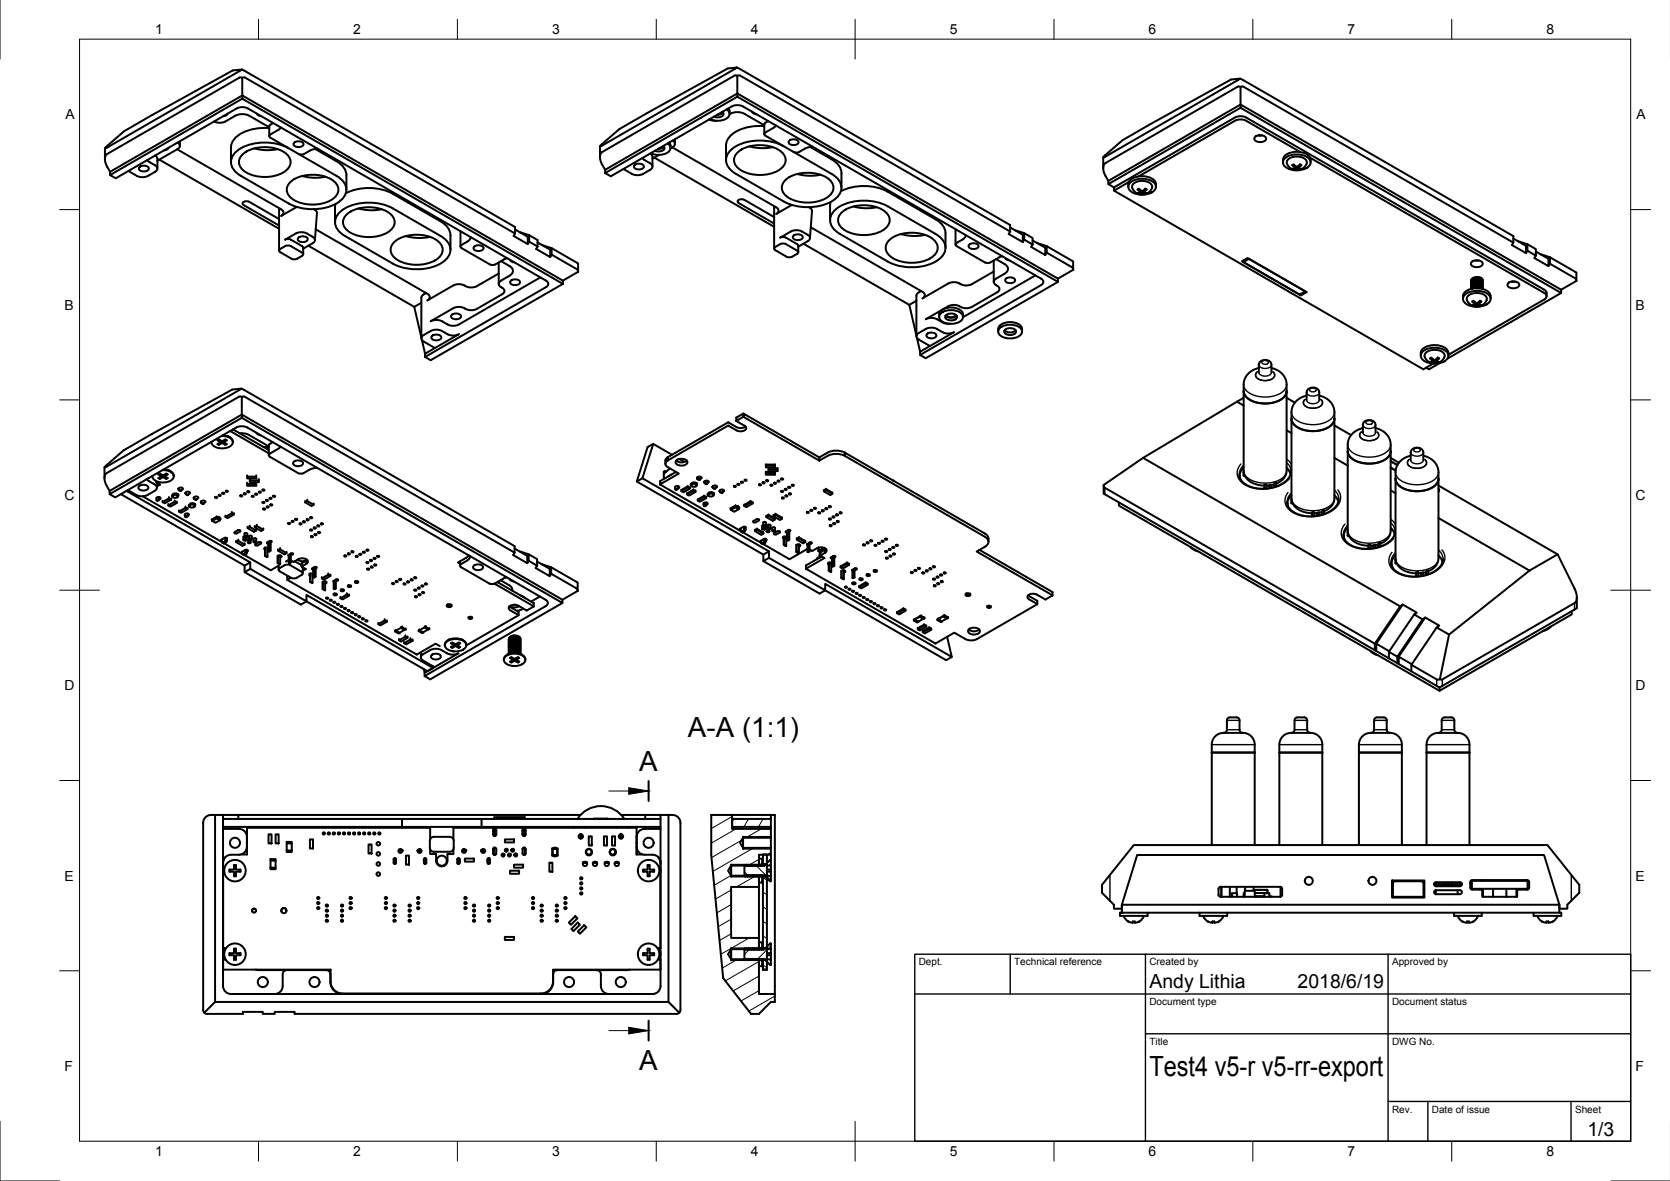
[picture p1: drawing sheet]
<svg xmlns="http://www.w3.org/2000/svg" width="420mm" height="297mm" viewBox="0 0 420 297" stroke-linecap="round" stroke-linejoin="round" font-family="sans-serif">
<defs><g id="words">
<g font-size="7">
<text x="173.1" y="185.2">A-A (1:1)</text>
<text x="160.8" y="193.9">A</text>
<text x="160.8" y="269.2">A</text>
<text x="289.2" y="270.5">Test4 v5-r v5-rr-export</text>
</g>
<g font-size="4.9">
<text x="289.2" y="248.5">Andy Lithia</text>
<text x="326.5" y="248.5">2018/6/19</text>
<text x="399.4" y="285.7">1/3</text>
</g>
<g font-size="3.5">
<text x="39" y="8.6">1</text>
<text x="88.9" y="8.6">2</text>
<text x="138.9" y="8.6">3</text>
<text x="188.9" y="8.6">4</text>
<text x="239" y="8.6">5</text>
<text x="288.9" y="8.6">6</text>
<text x="339" y="8.6">7</text>
<text x="389.1" y="8.6">8</text>
<text x="16.4" y="30">A</text>
<text x="411.7" y="30">A</text>
<text x="16.2" y="77.9">B</text>
<text x="411.5" y="77.9">B</text>
<text x="16.3" y="125.8">C</text>
<text x="411.5" y="125.8">C</text>
<text x="16.2" y="173.6">D</text>
<text x="411.5" y="173.6">D</text>
<text x="16.3" y="221.5">E</text>
<text x="411.5" y="221.5">E</text>
<text x="16.3" y="269.4">F</text>
<text x="411.5" y="269.4">F</text>
<text x="39" y="290.8">1</text>
<text x="88.9" y="290.8">2</text>
<text x="138.9" y="290.8">3</text>
<text x="188.9" y="290.8">4</text>
<text x="239" y="290.8">5</text>
<text x="288.9" y="290.8">6</text>
<text x="339" y="290.8">7</text>
<text x="389.1" y="290.8">8</text>
</g>
<g font-size="2.5">
<text x="231.2" y="242.8">Dept.</text>
<text x="255.2" y="242.8">Technical reference</text>
<text x="289.2" y="242.8">Created by</text>
<text x="350.2" y="242.8">Approved by</text>
<text x="289.2" y="252.8">Document type</text>
<text x="350.2" y="252.8">Document status</text>
<text x="289.2" y="262.8">Title</text>
<text x="350.2" y="262.8">DWG No.</text>
<text x="350.2" y="279.8">Rev.</text>
<text x="360.2" y="279.8">Date of issue</text>
<text x="396.3" y="279.8">Sheet</text>
</g>
</g></defs>
<!-- layer: S -->
<g fill="none" stroke="#000" stroke-width=".5">
<path d="M60.9 17.5l68.7 39.6v1.6l-.4 .6 3.6 2.1 .3-.6M61 19.6v4.4l-33.3 19.2v.8M185.4 17l68.7 39.6v1.6M185.5 19.1v4.4l-33.3 19.2M312 19.8l-2.3 .2-20.2 11.2-7.1 4.1-4.8 4.3 33.8-19.4a.87 .87 0 0 1 1.4 0l67.9 39.2v1.6l-.3 .6 3.5 2.1 .4-.6M26.4 37.3v2.7M26.6 37l4.6-4 7.1-4.1 20.2-11.2 2.4-.2-34.5 19.8zM39 39.1l.6 .6v2.7M42.4 37.2a1.14 1.14 0 0 1-1.1 .6M44.6 37.6l26.2 15.1a.87 .87 0 0 1 .5 .8 .87 .87 0 0 1-.5 .8l3.9-2.3M44.7 35.9a.87 .87 0 0 1 .6 .8 .87 .87 0 0 1-.6 .8l-5.1 2.9M45.3 35.5v1.2"/>
<path d="M53.9 30.5l1.4 .4 1.4-.4a6.7 6.7 0 0 1 4.3-1.8l1.7 .4 5 2.9M57.3 28.6a1.14 1.14 0 0 1-1.1 .6M61 24.8l-33.3 19.2 1.4 .8 30.4-17.5 .9-.3 1.5 .1 75.5 43.5a.87 .87 0 0 1 .6 .8 .87 .87 0 0 1-.6 .8l-30.5 17.6M61.3 38.6a9.7 9.7 0 0 1 10.7 0 2.71 2.71 0 0 1 1.1 2.7 2.71 2.71 0 0 1-1.9 2.1 9.9 9.9 0 0 1-9.9-.5 2.56 2.56 0 0 1 0-4.3zM64 37.3l2.8 .5 3.1-.3M64.7 28.6a1.14 1.14 0 0 0 1 .6M67.7 32.2a10.4 10.4 0 0 0-9 3.1l-.6 1.8v3.7M68.7 31l-.9 .6-.1 2.6M70.7 32.1l-.5 .5-2.2 1.2-.2 .2v.4l7.3 4.3M72.6 37.3a12.9 12.9 0 0 0-12.9 .6 3.4 3.4 0 0 0 0 5.7l12.9 7.6a12.9 12.9 0 0 0 13-.6 3.4 3.4 0 0 0 0-5.8l-10.5-6.1M73.9 36a1.56 1.56 0 0 1 2.5 .3 1.46 1.46 0 0 1-2.6 0zM79.3 37.5l6.6 3.9a3.7 3.7 0 0 1 1.3 2.6v3.7"/>
<path d="M79.9 37.4l-1.6 .3a5 5 0 0 1-2.5 1.2l-.7-.2M151 36.8v2.7M151.2 36.5l4.6-4 7.1-4.1 20.2-11.2 2.3-.2-34.4 19.8zM161.6 39.7l.3 .4a4.5 4.5 0 0 1 2.2 1.6v.4a4.9 4.9 0 0 1-2.7 1.8l-1 .2-1-.2-2.6-1.4M163.6 38.6l.5 .6 .1 2.7M164.6 39.6l30.2 17.4M165.8 39l-1.6 .9M166.9 36.7l.2 .3a1.18 1.18 0 0 1-1.5 1.1l-.8-.2M166.9 36.7l-.4 .4-.6 .2M167.1 36.9l-.6 .4-.9 .1M168 36.1a1.27 1.27 0 0 1 .7 1.2 1.27 1.27 0 0 1-.9 1.2l-1.7 .4h-1.2l-1.2-.4M168.4 35.8l.3 .5v.9"/>
<path d="M169.1 37l26.2 15.2a.87 .87 0 0 1 .6 .8 .87 .87 0 0 1-.6 .8l3.9-2.3M169.2 35.4a.87 .87 0 0 1 .6 .8 .87 .87 0 0 1-.6 .8l-.5 .3M169.8 35v1.2M178.4 30l1.7 .4M181.7 28.1l.3 .3a1.18 1.18 0 0 1-1.6 1.1l-.8-.2M181.8 28.2l-.4 .3-.7 .2M181.9 28.3l-.5 .4-.9 .2M182.8 27.5a1.27 1.27 0 0 1 .8 1.2 1.27 1.27 0 0 1-.9 1.2l-1.7 .5-1.3-.1-1.1-.3M183.3 27.3l.2 .4 .1 1M183.6 28.7l.1-.1a3.9 3.9 0 0 1 3.6 0l5 2.9M185.5 24.3v-.8l80.7 46.6M185.5 24.3l-33.3 19.2"/>
<path d="M185.5 24.3l80.7 46.6M185.8 38.1a9.7 9.7 0 0 1 10.7 0 2.71 2.71 0 0 1 1.1 2.6 2.71 2.71 0 0 1-1.8 2.2 9.9 9.9 0 0 1-10-.5 2.56 2.56 0 0 1 0-4.3zM188.6 36.8l2.9 .5 2.9-.3M189.2 28.1a1.14 1.14 0 0 0 1.1 .6M192.3 31.7a10.4 10.4 0 0 0-9.1 3.1l-.5 1.8v3.7M193.3 30.5l-1 .6v2.6M195.2 31.6l-.5 .5-2.1 1.2-.2 .2v.4l16.8 9.8a3.7 3.7 0 0 1 2.1 5 9.1 9.1 0 0 1-7.5 3.4 12.6 12.6 0 0 1-6.6-1.4l-12-7a3.7 3.7 0 0 1-2.1-4.9 9.1 9.1 0 0 1 7.5-3.4 12.6 12.6 0 0 1 6.6 1.4M198.5 35.5a1.56 1.56 0 0 1 2.4 .3 1.46 1.46 0 0 1-2.5 0zM203.8 36.9l6.6 4a3.7 3.7 0 0 1 1.3 2.6v3.7M204.4 36.9l-1.6 .3a5 5 0 0 1-2.4 1.2l-.7-.2M277.6 39.6v2.7M312.1 27.1l-33.2 19.2 1.4 .8 30.4-17.5 .9-.3 1.5 .1 75.4 43.5"/>
<path d="M312.1 21.9v4.4l-33.2 19.2v.8M315.7 34.5a1.95 1.95 0 0 1 2.8 .2 1.3 1.3 0 0 1-1.7 1 .91 .91 0 0 1-.9-.2 .91 .91 0 0 1-.2-1zM316.6 34.1h1M316.8 34l.2 .1M323.3 39.8a4.8 4.8 0 0 1 6.3 .4 1.71 1.71 0 0 1-1.5 2.3 4.7 4.7 0 0 1-5.1-1 1.31 1.31 0 0 1 .3-1.7zM327.1 38.2l-13.6-7.8-.9-.3h-1l-.9 .3-24.2 14M329.6 39.7l58.9 34M27.7 43.2l-1.2-2.5a1.74 1.74 0 0 1 .5-2l33.2-19.2h1.3l68.1 39.2M35 42.1a1.56 1.56 0 0 1 2.5 .3 1.46 1.46 0 0 1-2.6 0zM37.1 40.2l.3 .4a4.4 4.4 0 0 1 2.2 1.6v.4a4.9 4.9 0 0 1-2.8 1.8l-1 .2-1-.2-2.5-1.4M40.1 40.1l30.1 17.4M70.2 55.1l-7.5-4.3-.7-.2a.73 .73 0 0 0-.9 .8l9.1 5.3"/>
<path d="M70.4 52.5l-.2 .3v10.2M73.3 45.6a9.7 9.7 0 0 1 10.7 0 2.71 2.71 0 0 1 1.1 2.6 2.71 2.71 0 0 1-1.9 2.2 9.9 9.9 0 0 1-9.9-.6 2.56 2.56 0 0 1 0-4.2zM75 59.9a1.56 1.56 0 0 1 2.4 .3 1.46 1.46 0 0 1-2.5 0zM76 44.3l3 .4 2.9-.3M79 52.6l.6 .5 .1 .4-.5 6.9M79.4 57.7l28.2 16.2a.87 .87 0 0 1 .5 .8 .87 .87 0 0 1-.5 .8l6.4-3.7a3.5 3.5 0 0 1 3.6 .4l1 .1 .9-.1 6-3.4M84.4 51.3l-.1 4.6M85.2 53.7a12 12 0 0 1 11.6-2.2l2 .9 12 6.9a3.6 3.6 0 0 1 1.9 5.3 10.7 10.7 0 0 1-9.6 3l-1.9-.3-1.6-.6-12.8-7.4a3.7 3.7 0 0 1-2.1-4.9zM87 48.6a13.4 13.4 0 0 1 11.8 .1l12 7 1.2 .8a3.7 3.7 0 0 1 1.3 2.6v3.7M87.4 53.7a9.7 9.7 0 0 1 10.7 0 2.71 2.71 0 0 1 1.2 2.7 2.71 2.71 0 0 1-1.9 2.1 9.9 9.9 0 0 1-10-.5 2.56 2.56 0 0 1 0-4.3zM90.2 52.4l2.8 .5 3-.3M102.1 59.4l2.9 .4 3.2-.2"/>
<path d="M115.9 58.2v3.8M118.4 59.6v.4a3.8 3.8 0 0 1-2.3 1.6l-.2 .4 .2 .4 7.5 4.2 1-.1 2.2-1.2 .9-.3M129.6 57.7l3.2 1.8v1.9M130.8 58.4l2.3 .7M133.1 59.1l2.1 1.3v1.6M133.1 59.1v1.7M152.2 42.7l-1.2-2.6a1.74 1.74 0 0 1 .5-1.9l33.3-19.2h1.2l68.1 39.2M152.2 43.5l1.5 .8 30.4-17.5 .9-.3 1.5 .1 75.4 43.5a.87 .87 0 0 1 .6 .8 .87 .87 0 0 1-.6 .8l-30.4 17.6M152.2 42.7v.8M159.6 41.6a1.56 1.56 0 0 1 2.4 .3 1.46 1.46 0 0 1-2.5 0zM194.8 54.6l-7.5-4.3-.7-.2a.73 .73 0 0 0-1 .8l9.2 5.3M195 52l-.2 .3v10.2"/>
<path d="M197.8 45.1a9.7 9.7 0 0 1 10.7 0 2.71 2.71 0 0 1 1.2 2.6 2.71 2.71 0 0 1-1.9 2.2 9.9 9.9 0 0 1-10-.6 2.56 2.56 0 0 1 0-4.2zM199.5 59.4a1.56 1.56 0 0 1 2.5 .3 1.46 1.46 0 0 1-2.5 0zM200.6 43.8l2.8 .4 3-.3M203.5 52.1l.6 .5 .2 .4-.5 6.9M204 57.2l28.1 16.2a.87 .87 0 0 1 .6 .8 .87 .87 0 0 1-.6 .8l6.5-3.7a3.5 3.5 0 0 1 3.5 .4l1 .1 1-.1 5.9-3.4M209 50.8l-.2 4.6M209.7 53.2a12 12 0 0 1 11.7-2.2l2 .9 12 6.9a3.6 3.6 0 0 1 1.9 5.3 10.7 10.7 0 0 1-9.7 3l-1.8-.3-1.7-.6-12.8-7.4a3.7 3.7 0 0 1-2.1-4.9zM211.6 48.1a13.4 13.4 0 0 1 11.8 .1l12 7 1.2 .8a3.7 3.7 0 0 1 1.3 2.6v3.7M212 53.2a9.7 9.7 0 0 1 10.7 0 2.71 2.71 0 0 1 1.1 2.7 2.71 2.71 0 0 1-1.9 2.1 9.9 9.9 0 0 1-9.9-.5 2.56 2.56 0 0 1 0-4.3zM214.7 51.9l3 .5 2.9-.3M226.7 58.9l3 .4 3-.2M240.4 57.7v3.8"/>
<path d="M243 59.1l-.1 .4a3.8 3.8 0 0 1-2.2 1.6l-.3 .4 .3 .4 7.4 4.2 1.1-.1 2.1-1.2 .9-.3M254.1 58.2l-.3 .6 3.5 2.1M254.1 57.2l3.2 1.8v1.9M255.3 57.9l2.4 .7M278.9 45.5l-1.3-2.6a1.74 1.74 0 0 1 .5-1.9l33.3-19.2 1.3-.1 68 39.3M280.3 47.1v.8M283.9 47a2.14 2.14 0 0 1 1.9-2.5 4.3 4.3 0 0 1 4.9 1.4l.1 1.1M284 45.8l-3.7 2.1 77.8 45 2.5-1.4M284.4 45.9a4.8 4.8 0 0 1 6.2 .4 1.71 1.71 0 0 1-1.4 2.4 4.7 4.7 0 0 1-5.1-1.1 1.31 1.31 0 0 1 .3-1.7zM285.1 46.3a3.4 3.4 0 0 1 4.7 .3v.7l-.4 .7-.7 .6-.7 .3h-1l-.7-.2-.7-.4-.5-.6a1.14 1.14 0 0 1 0-1.4zM287 48.4l-.8 .2 .3 .2 .1-.3M287 47.9v.5"/>
<path d="M287 47.9v.1M287.3 48.6l.8 .2M287.3 48.6l-.8 .2M287.3 48.2l-.8-.8-.3 .3 .8 .7M287.3 48.2l.8-.8 .4 .3-.8 .7M287.3 48.2v.4M287.7 47.9v.1M287.7 48.4l.8 .2-.4 .2v-.3M287.7 47.9v.5M322.8 40.8a2.14 2.14 0 0 1 1.9-2.4 4.3 4.3 0 0 1 4.9 1.3l.1 1.1M325.9 42.2l-.8 .2 .4 .2v-.2M325.9 41.8v.4"/>
<path d="M326 41.8h-.1M326.3 42.5l.8 .1M326.3 42.5l-.8 .1M326.3 42l-.8-.7-.4 .2 .8 .7M326.3 42l.8-.7 .3 .2-.8 .7M326.3 42v.5M326.6 41.8h.1M326.6 42.2l.8 .2-.3 .2-.1-.2M326.6 41.8v.4M328.7 41.2l-.8 1.1-1.4 .5-1.5-.3-1-1a1.2 1.2 0 0 1 .8-1.9 3.4 3.4 0 0 1 3.9 .9v.7M380.7 60l3.2 1.8v1.9M73.3 65.1l-2.8-1.7-.2-.2v-.4a3.8 3.8 0 0 1 2.2-1.1l.7 .2 3 1.8v.5l-1.4 .9"/>
<path d="M73.3 65.1l.7 .1 .8-.1M76.3 62.5l2.3-1.3a.86 .86 0 0 0 .6-.8 .86 .86 0 0 0-.6-.8l-1.8-1-1.4-.2-.9 .3-2.8 1.6 .8-.2 .7 .2 3 1.7 .1 1.9M77.6 61.8l26.6 15.4M99.4 60.7a9.7 9.7 0 0 1 10.8 0 2.73 2.73 0 0 1 1.1 2.6 2.73 2.73 0 0 1-1.8 2.2 10 10 0 0 1-10.1-.5 2.58 2.58 0 0 1 0-4.3zM104.2 77.2l1.8 7.7M106 76.2l-1.8 1M107.2 73.7l-.9 .5-.3 .7v10.2M113.6 79.3a1.56 1.56 0 0 1 2.4 .3 1.46 1.46 0 0 1-2.5 0zM119.2 62.1a1.56 1.56 0 0 1 2.5 .3 1.46 1.46 0 0 1-2.6 0zM125.5 66v5.4M126.1 65.7l2.1 1.2a1.29 1.29 0 0 1 .9 1.2 1.29 1.29 0 0 1-.9 1.3l-2.1 1.2a.94 .94 0 0 0-.6 1 .94 .94 0 0 0 .8 .8 .86 .86 0 0 1 .6 .8 .86 .86 0 0 1-.6 .8l-6.3 3.7a3.5 3.5 0 0 1-3.6-.4l-1-.1-.9 .1-6.1 3.5 1.4-.3a5.4 5.4 0 0 1 3.2 1.3l1.5 .1 .9-.3 20.6-11.8M128.3 65.4a1.14 1.14 0 0 0 1.1 .6"/>
<path d="M128.4 70.7a1.56 1.56 0 0 1 2.5 .3 1.46 1.46 0 0 1-2.6 0zM133.1 60.8l2.1 1.2M135.2 61l3.2 1.8v1.9l-3.5-2.1 .3-.6M136.4 61.7l2.4 .7v1.6l-.4 .7M138.8 64l6.4 3.7 .2 .7M138.8 62.4l6.6 3.9v2.1M141.6 71.4v-.8l-80.6-46.6v.8l80.6 46.6-33.2 19.2-1.5-.8M145.4 68.4l-3.8 2.2M195.1 62.9l-.3-.2v-.4a3.8 3.8 0 0 1 2.2-1.1l.7 .2 2.8 1.6 .3 .2v.5a3.8 3.8 0 0 1-2.2 1l-.7-.1-2.8-1.7M200.8 62l2.4-1.3a.86 .86 0 0 0 .6-.8 .86 .86 0 0 0-.6-.9l-1.8-.9-1.4-.2-1 .3-2.7 1.6 .7-.2 .7 .2 3 1.7 .1 1.9M202.1 61.3l26.7 15.4M224 60.2a9.7 9.7 0 0 1 10.8 0 2.73 2.73 0 0 1 1.1 2.6 2.73 2.73 0 0 1-1.9 2.2 10 10 0 0 1-10-.5 2.58 2.58 0 0 1 0-4.3z"/>
<path d="M228.8 76.7l1.8 7.7M230.6 75.6l-1.8 1.1M231.7 73.2l-.8 .5-.3 .7v10.2M236.3 79.7a2.06 2.06 0 0 1 2.3-2.3 2.99 2.99 0 0 1 3.7 1.7v.6M236.7 78.9a4.1 4.1 0 0 1 5.5 .4 1.81 1.81 0 0 1-1.9 2.1h-1.3a2.54 2.54 0 0 1-2.7-1.7zM237.9 79.4a2.06 2.06 0 0 0 2.8 0M237.9 79.3a1.95 1.95 0 0 1 2.9 .3 1.3 1.3 0 0 1-1.7 1 .91 .91 0 0 1-1-.3 .91 .91 0 0 1-.2-1zM238 79.2a1.62 1.62 0 0 0 2.5 0M243.8 61.6a1.56 1.56 0 0 1 2.4 .3 1.46 1.46 0 0 1-2.5 0zM250 65.5v5.4M250.6 65.2l2.1 1.2a1.29 1.29 0 0 1 .9 1.2 1.29 1.29 0 0 1-.9 1.3l-2.1 1.2a.94 .94 0 0 0-.6 1 .94 .94 0 0 0 .9 .8 .86 .86 0 0 1 .6 .8 .86 .86 0 0 1-.6 .8l-6.4 3.7a3.5 3.5 0 0 1-3.5-.4l-1-.1-1 .1-6.1 3.5 1.4-.3a5 5 0 0 1 3.1 1.2l1.5 .2M252.9 64.9a1.14 1.14 0 0 0 1.1 .6"/>
<path d="M253 70.2a1.56 1.56 0 0 1 2.4 .3 1.46 1.46 0 0 1-2.5 0zM257.7 60.3l-.4 .6M259.8 60.5l3.2 1.8v1.9l-3.6-2.1 .4-.6-2.1-1.2v-1.7l2.1 1.3v1.6M260.5 69.3l-18.2 10.5M261 61.1l2.3 .8M263.3 63.5l6.4 3.7 .3 .7M263.3 61.9l6.7 3.9v2.1M263.3 61.9v1.6l-.3 .7M266.2 70.1v.8l-33.3 19.2-1.4-.8v-.8M270 67.9l-3.8 2.2M312.8 65.5v.4l14.2 8.2 1.4-.8-14.2-8.2-1.4 .8M327.3 73.9v.4l1.4-.8-14.8-8.6-1.4 .8 14.8 8.6"/>
<path d="M368.1 75.2a2.14 2.14 0 0 1 1.9-2.5 4.3 4.3 0 0 1 4.9 1.3l.1 1.2M368.6 74.1a4.8 4.8 0 0 1 6.2 .4 1.71 1.71 0 0 1-1.4 2.4 4.7 4.7 0 0 1-5.1-1.1 1.31 1.31 0 0 1 .3-1.7zM369.3 74.5a3.4 3.4 0 0 1 4.7 .3v.7l-.4 .7-.7 .5-.7 .4h-.9l-.8-.2-.7-.4-.5-.6a1.13 1.13 0 0 1 0-1.4zM370.2 65.9a1.95 1.95 0 0 1 2.8 .3 1.3 1.3 0 0 1-1.7 1 .91 .91 0 0 1-1-.3 .91 .91 0 0 1-.1-1zM370.3 72.6l.6-.3 .8-.1 .8 .1 .4 .4M371 65.5h1M371.2 76.6l-.8 .2 .3 .2 .1-.3M371.2 76.2v.4M371.3 72.5h.8M371.5 76.8l.8 .2M371.5 76.8l-.8 .2M371.5 76.4l-.8-.8-.3 .2 .8 .8"/>
<path d="M371.5 76.4l.8-.8 .4 .2-.8 .8M371.5 76.4v.4M371.9 76.1v.1M371.9 76.6l.8 .2-.4 .2v-.3M371.9 76.1v.5M372.5 70.6l-.9-.2-.9 .3M372.5 72.3l-.9-.2-.9 .2M372.5 71.1l-.9-.3-.9 .3M372.5 70.2l-.9-.2-.9 .3M372.5 71.5l-.9-.3-.9 .3M372.5 71.9l-.9-.2-.9 .2M373 70.6v-.3l-.4-.3-1.1-.3-1.1 .4-.3 .7"/>
<path d="M373 71.1v-.4l-.4-.3-1.1-.3-1.1 .4-.3 .8M373 71.5v-.4l-.3-.3-1.1-.3-1.2 .4-.3 .4v.4M373 71.9v-.4l-.3-.3-1.2-.2-1.1 .4-.3 .7M373 72.3v-.4l-.4-.3-1.1-.2-1.1 .3-.3 .4v.4M373 72.1l-.5-.6-1.1-.2-.9 .3-.4 .7M373 71.2l-.5-.5-1.1-.2-.9 .3-.4 .7M373 72.5l-.4-.6-1.1-.2-1 .3-.4 .7 .5-.7 1.1-.2 1 .2 .3 .4v.3l-.5-.4-.8-.2-.8 .2-.6 .3M373 71.7l-.4-.6-1.1-.2-1 .3-.4 .7M373 70.9l-.4-.6-1.1-.2-1 .3-.4 .7M373 70.4l-.5-.6-1-.1-1 .3-.4 .7M373 70.4v.1M373 71.2v.1"/>
<path d="M373 72.1h.1M379.4 71.3a1.95 1.95 0 0 1 2.8 .2 1.3 1.3 0 0 1-1.7 1 .91 .91 0 0 1-1-.3 .91 .91 0 0 1-.1-.9zM380.2 70.8h1M380.5 70.8l.2 .1M381.9 60.7l2.4 .7M386.4 63.3l3.2 1.8v1.8l-3.5-2 .3-.6-2.1-1.2v-1.7l2.1 1.3v1.6M387.6 63.9l2.3 .8v1.6l-.3 .6M388.5 73.7a.87 .87 0 0 1 .6 .8 .87 .87 0 0 1-.6 .8l-24.1 13.9M388.5 72.9l.5 .3 .1 .5M389.1 73.7v.8M389.9 66.3l6.4 3.7 .3 .7M389.9 64.7l6.7 3.8v2.2"/>
<path d="M392.8 72.9l-80.7-46.6v.8l80.7 46.6M392.8 72.9v.8l-28.6 16.5M396.6 70.7l-3.8 2.2M60.7 97.7l-2.3 .3-20.2 11.2-7.1 4.1-4.8 4.3 33.8-19.5a.87 .87 0 0 1 1.4 0l68 39.3v1.6l-.4 .6 3.6 2.1 .3-.7M60.8 99.8v4.5l-33.2 19.2v.8M106.1 85.5l.8 3.5M106.2 84.6a7.5 7.5 0 0 1 3.1-1.7h.5a5.4 5.4 0 0 1 3.2 1.4l1.5 .1 .9-.3-6 3.4-2.8-1.6a.83 .83 0 0 1-.4-1.3zM106.9 89v.8M108.6 84.6a1.56 1.56 0 0 1 2.4 .3 1.46 1.46 0 0 1-2.5 0zM109.4 87.5l-2.5 1.5M230.7 85l.8 3.5M233.2 84.1a1.56 1.56 0 0 1 2.4 .3 1.46 1.46 0 0 1-2.5 0z"/>
<path d="M234 87l-2.9-1.6a.86 .86 0 0 1-.5-.8 .86 .86 0 0 1 .5-.8 5 5 0 0 1 3.2-1.4 5.4 5.4 0 0 1 3.3 1.3l1.5 .2 .9-.3-8.5 4.9M251.1 83.4a2.06 2.06 0 0 1 2.4-2.3 2.99 2.99 0 0 1 3.6 1.6v.7M251.5 82.5a4.1 4.1 0 0 1 5.5 .5 1.81 1.81 0 0 1-1.9 2l-1.3 .1a2.54 2.54 0 0 1-2.7-1.7zM252.8 83.1a2.06 2.06 0 0 0 2.7 0M252.8 83a1.95 1.95 0 0 1 2.8 .3 1.3 1.3 0 0 1-1.7 1 .91 .91 0 0 1-1-.3 .91 .91 0 0 1-.1-1zM312.9 98.4a3.3 3.3 0 0 0 2.7 2.7 7.3 7.3 0 0 0 7.8-1.6l.3-1.1M316.7 92.6l-1.3 .4-1.3 .9-.8 1.1-.4 1.3v22.2l.4 1.4 1.1 1.2 1.7 .7 2 .3M316.7 93.7l.1-2.4 .6-.6 .9-.2 .9 .2 .6 .6 .1 2.4M319.9 92.6l1.3 .4 1.3 .9 .8 1.1 .4 1.3v22.5a3.8 3.8 0 0 1-2.6 2.8M328.7 99.5l-1.5 .6-1 .7-.8 1.1-.4 1.3-.1 22.3 .5 1.3 1.1 1.2 1.6 .8 2 .3M331.9 99.5l1.5 .6 1.2 .8 .7 1.1 .4 1.2v22.6a3.8 3.8 0 0 1-2.6 2.8M357.5 89.5a2.14 2.14 0 0 1 1.9-2.5 4.3 4.3 0 0 1 4.9 1.3l.1 1.2"/>
<path d="M358 88.4a4.8 4.8 0 0 1 6.2 .4 1.71 1.71 0 0 1-1.4 2.4 4.7 4.7 0 0 1-5.2-1.1 1.31 1.31 0 0 1 .4-1.7zM358.7 88.8a3.4 3.4 0 0 1 4.7 .3v.7l-.3 .6-.7 .6-.8 .4h-.9l-.8-.2-.7-.4-.6-.7a1.12 1.12 0 0 1 .1-1.3zM360.6 90.9l-.8 .2 .3 .2 .1-.3M360.6 90.4v.5M360.6 90.4v.1M360.9 91.1l.8 .2M360.9 91.1l-.8 .2M360.9 90.7l-.8-.8-.3 .2 .8 .8M360.9 90.7l.8-.8 .4 .2-.8 .8M360.9 90.7v.4M361.2 90.4l.1 .1M361.3 90.9l.8 .2-.4 .2v-.3"/>
<path d="M361.3 90.4v.5M362.2 91.3l-2.7 1.6-.7-.4M26.3 117.6v2.7M40.7 119.4v.4l-.8 .5 .3 .2 .1-.5M40.9 118.2a2.38 2.38 0 0 1 2.8 1.7 3 3 0 0 1-3.8 1.3 1.83 1.83 0 0 1-1.6-1.5v.1M41 119.6v.4l.8 .5M41 120l-.8 .5M41.2 118.1a2.21 2.21 0 0 1 2.5 1.7M41.4 119.4v.4l.8-.5-.4-.2-.8 .5-.8-.5-.3 .2 .8 .5M41.4 119.8l.8 .5-.4 .2v-.5M42.4 118.2l.5 .3M55.5 110.8v.4l-.8 .5 .4 .2v-.5"/>
<path d="M55.8 109.7a2.38 2.38 0 0 1 2.8 1.6 3 3 0 0 1-3.8 1.3 1.83 1.83 0 0 1-1.6-1.5v.1M55.9 111v.4l.8 .5M55.9 111.4l-.8 .5M56 109.5a2.21 2.21 0 0 1 2.6 1.7M56.2 110.8v.4l.9-.5-.4-.2-.8 .5-.8-.5-.4 .2 .8 .5M56.2 111.2l.9 .5-.4 .2-.1-.5M57.2 109.6l.6 .3M57.9 108.4l9.7 5.6M58.6 108l9 5.2M60.3 109l1.9 .2 5.4 3.1M60.8 105.1l-33.2 19.2 1.4 .8 30.4-17.6 .9-.3 1.5 .1 75.5 43.5a.86 .86 0 0 1 .5 .9 .86 .86 0 0 1-.5 .8l-30.5 17.5M62.2 119.6v.7h2.3v-.4h-2.3"/>
<path d="M64.5 119.6v.3M64.5 108.9a1.14 1.14 0 0 0 1.1 .6M66.3 112.4l1.3 .1M68.6 111.2l-.9 .7-.1 2.6M70.6 112.3l-.6 .5-2.1 1.3-.2 .2v.4l7.6 4.4a2.81 2.81 0 0 0 2.5-.9l2-.5M73.8 116.3a1.56 1.56 0 0 1 2.5 .2 1.46 1.46 0 0 1-2.6 0zM164.3 111.6l-1.4 .9-2.7 8.6 31.8 18.4v1.6l14.2 8.2 1.4-.8 30.4 17.5 1.5-.8M167.6 118.7l-.4-.2-.2 .2v1.2l.2 .5M168 115v.8M168 115.8a.89 .89 0 0 0-.6 .9 .89 .89 0 0 0 .6 .8l2.8 1.6-4.7 2.7v-.8l4-2.3M168 115l-.6 .6v1.1M168 115.8h.1"/>
<path d="M168 115h.1M168.6 117.9l-1.6 1.4M169 119.3l-.9 .5M169.1 114.4l-4.8-2.8-2.7 8.7 31.9 18.4v1.6l14.1 8.2v-1.7l31.9 18.4-1.2-5M170.1 115.9a1.95 1.95 0 0 1 2.8 .2 1.3 1.3 0 0 1-1.7 1 .91 .91 0 0 1-.9-.2 .91 .91 0 0 1-.2-1zM170.1 115.8a2.14 2.14 0 0 0 2.7 0M170.9 115.4l1.3 .8M187 104.9l-1.7 1 2 1.2a.62 .62 0 0 1 .4 .6 .62 .62 0 0 1-.4 .5l-.8 .3-.8-.1-2.5-1.3-15.2 8.7v-.8l15.2-8.8 2.1 1.2a2.11 2.11 0 0 0 2.3-.1M187 104.9v-.8l-1.7 .9v.9M187.1 104.9h-.1M187.1 104.1h-.1M192.7 119h2.3v.4h-2.3z"/>
<path d="M192.7 118.6v.4M192.7 116.8v.8h2.3v-.5h-2.3M193.4 117.7v.8h2.2v-.4h-2.2M195 118.6v.4M195 116.8v.3M195.6 117.7v.4M212.5 113.8v.9M212.5 114.7h.1M212.5 113.8l.1 .1M212.5 114.7l-1.1-.5h-1.4a7.1 7.1 0 0 0-3.9 1.7l-19-11v-.8l19 10.9v.9M212.5 113.8l-1.1-.4-1.4-.1a7.1 7.1 0 0 0-3.9 1.7M223.1 119.9h.1"/>
<path d="M223.1 119.9l.2 .2M287.6 115.2l-9.9 6.8 .1 .5 68.1 39.4M287.6 115.2l64.7 37.3 .6-.5 3.6 2.1-.7 .4 2.1 1.3 .7-.5 3.5 2.1-.6 .4 3.1 1.8 20.2-16.1M311.2 101l-23.6 14.2M311.2 101l1.7 1M311.9 119.6v.4M312.9 118.8v.8l.3 .1M312.9 100.1l-1.7 .9M312.9 117.6a2.47 2.47 0 0 0-.9 2.8M312.9 118.7v.2M323.7 100.1l2.1 1.2M323.7 108.2l1.2 .7"/>
<path d="M323.7 117.6l.6 .7 .4 1M324.8 118.6l-.5 1.4-1.3 1.4-2 1-2.6 .5-2.5-.1-2.2-.8-1.4-1.2-.5-1.4M324.9 105.3a3.3 3.3 0 0 0 2.7 2.7 7.3 7.3 0 0 0 7.8-1.6l.3-1.1M328.7 100.6l.2-2.4 .5-.5 .9-.2 .9 .2 .6 .5 .1 2.4M335.7 107l4.2 2.4M335.7 115.2l3.4 1.9M339.1 113.5a3.3 3.3 0 0 0 2.7 2.7 7.3 7.3 0 0 0 7.7-1.6l.4-1.1M342.9 107.7l-1.4 .5-1.2 .8-.8 1.2-.4 1.2v22.2l.4 1.4 1.1 1.2 1.7 .8 2 .3M342.9 108.8l.1-2.4 .6-.5 .9-.3 .9 .3 .5 .5 .2 2.4M346.1 107.7l1.3 .5 1.2 .8 .8 1 .4 1.3v22.6a3.8 3.8 0 0 1-2.5 2.8M349.9 117.6l1.2 .8M349.9 116l1.7 1"/>
<path d="M349.9 115.2l2.1 1.2M354.9 114.6l-1.5 .6-1.1 .8-.7 1-.4 1.2-.1 22.4 .4 1.4 1.1 1.1 1.6 .8 2.1 .3M354.9 115.7l.1-2.4 .6-.5 .8-.2 1 .2 .6 .5 .1 2.4M358.1 114.6l1.5 .6 1.1 .8 .8 1.1 .4 1.2v22.6a3.9 3.9 0 0 1-2.6 2.8M27.6 123.5l-1.2-2.6a1.74 1.74 0 0 1 .5-1.9l33.2-19.2 1.3-.1 68.1 39.3M30.4 124.3l31.1 18v1.6l14.2 8.2 1.4-.8 30.4 17.5 1.4-.8-.1-.5M31.8 123.5l31.2 17.9v1.7l14.1 8.2v-1.7l31.8 18.4M34.9 122.4a1.56 1.56 0 0 1 2.4 .3 1.46 1.46 0 0 1-2.5 0zM35.9 124.8l19.9 11.5M37 120.5l.3 .4a4.5 4.5 0 0 1 2.2 1.6v.3a4.9 4.9 0 0 1-2.8 1.9l-1 .1-1-.1-2.5-1.4M39.2 121.3l1.1 .6-.8 .4M39.4 125.6v.3l.2 .1 .4-.2"/>
<path d="M39.4 125.5a.5 .5 0 0 1 .4-.6 .5 .5 0 0 1 .6 .4l-.3 .3M39.5 121.4v1.3M39.6 121.5h-.1M39.9 125.8l-.3 .2M40.1 125.4l-.1 .4zM40.1 125v.4M40.2 125.1v.4M40.9 125.9v.4M42.3 126.8v.3M42.5 125.3l-1.6 1 .5 .3 1.7-.9M42.5 125v.3l.6 .4M43.1 125.3v.4"/>
<path d="M43.3 124.6v.1M43.5 124.2h1.1l.3 .3-.1 .2v-.4M43.6 125.1l-.3-.2a.78 .78 0 0 1 .7-.6 .78 .78 0 0 1 .8 .6l-.3 .2M43.6 124.6l.4-.2a.52 .52 0 0 1 .7 .5l-.7 .3a.52 .52 0 0 1-.6-.5zM44 126.2l-1.7 .9 .6 .3 1.6-.9M44 125.8v.4l.5 .3v-.3M44.9 123.1l.2 .2zM44.9 122.9v.2M44.9 122.9v.1M45 122.9l.3-.3 .6 .2 .1 .3-.4 .1M45 123.3l.5 .2M45 128.3v.4"/>
<path d="M45.1 123.3l.4 .2 .1-.2M46.5 129.7v.3l.3 .1 .3-.2M46.6 129.7a.5 .5 0 0 1 .3-.7 .5 .5 0 0 1 .6 .4l-.3 .3M46.6 124.1l.3 .2M46.6 127.7l-1.6 1 .6 .3 1.6-1M46.6 127.4v.3l.6 .3v-.3M46.6 123.9v.2M46.7 123.9l.6-.2 .5 .2-.5 .6-.4-.2zM46.7 124l-.1 .1M46.8 124.3l.5 .2M47.1 129.9l-.4 .2M47.2 129.6l-.1 .3 .2-.3"/>
<path d="M47.2 129.2v.4M47.3 129.2l-.1 .4M47.5 127v.2M47.8 126.7l1-.1 .4 .4-.1 .2v-.4M47.8 127.6l-.3-.3a.78 .78 0 0 1 .8-.5 .78 .78 0 0 1 .7 .5l-.2 .3M47.8 127l.5-.1a.52 .52 0 0 1 .6 .5l-.6 .3a.52 .52 0 0 1-.7-.5zM48.7 125.3l.2 .2M48.7 125.1v.2M48.8 125.1l.6-.2 .5 .3-.5 .5-.5-.2zM48.8 125.3h-.1M48.9 125.5l.5 .2M50.5 126.3l.2 .2"/>
<path d="M50.5 126.2v.1M50.6 126.1l.1 .4 .5 .3 .1-.3M50.6 126.3h-.1M50.6 126.1l.3-.2 .7 .1 .1 .3-.4 .2M50.7 126.6l.5 .2M53.3 130.6v.1M54.2 125l.5 .1-.3 .2-.2-.1zM54.5 129.9l.4 .3M54.5 130.4l-1.1 .6M54.9 130.2v.1M54.9 130.1v.1M54.9 130v.1"/>
<path d="M55 130l-.1 .3M55.1 124.5l.4 .1-.2 .2-.2-.1zM55.2 130.3l.3 .2-.2 .3-1.1 .7-.8-.5-.1-.3 1.2-.7v.4l.8 .4M55.3 130.1l-.2 .3-.2-.1M55.5 130.4v.1M55.8 135.7l.1 .7 .5-.1M56 124l.4 .1-.2 .1h-.2zM56.4 136.7l4.5 2.6M56.7 129.7v.3M56.7 135.2v.8l-.3 .3M56.9 123.4l.4 .2-.2 .1h-.2zM57.1 135.6l-.1-.3h-.5l-.9 .6 .2 .2"/>
<path d="M57.1 135.3l-.2 1-.5 .4-.5-.2M58.3 129.1l-1.6 .9 .5 .3 1.7-.9M58.3 128.7v.4l.6 .3v-.3M59.1 133.8l.9-.5 .5 .2-1.1 .7-.5-.2zM59.4 136.3l.5-.3 1.7 1-.6 .3zM59.4 136v.3M59.9 135.7v.3M60.5 124.6l.5 .1-.3 .2-.2-.1zM60.9 138.8v.4M60.9 138.8v.3M61 139.4l.5 .2 .4-.2M61.3 135.6h.4l.2 .2-.4 .2-.3-.2z"/>
<path d="M61.4 124.1l.5 .1-.3 .2-.2-.1zM61.5 139.6l6.6 3.8 2.1-1.2M61.5 134.2v.8M61.5 134.9l-.3 .2v.7M61.6 136.6v.4M61.6 134.8h.4l.2 .2-.4 .2-.3-.2zM61.8 138.3l-.1 .8-.6 .3-.2-.2M61.9 135.2v.6M62.1 134.1h-.4l-.2 .2M62.2 138.7l.2-.3-.5-.1-1 .5M62.2 138.3l-.1 .8-.2 .3M62.2 121.4v.8h2.3v-.5h-2.3"/>
<path d="M62.2 134.3v.7M62.3 132.8l.5-.3 1.6 .9-.5 .4zM62.3 132.5v.3M62.3 123.6l.5 .1-.3 .1h-.2zM62.5 136.3l.3-.1 .3 .2-.5 .2-.2-.2zM62.6 135.5l-.2 .2v.7M62.7 135.5l.4-.1 .2 .2-.4 .2-.3-.2zM62.8 132.2v.3M62.8 120.5v.8h2.3v-.8M62.8 120.8h2.3M63.1 135.8v.6M63.3 134.9v.7"/>
<path d="M63.3 134.9l-.1-.2-.5 .1-.1 .8M63.4 124.7l.5 .1-.3 .2-.2-.1zM63.8 136.3v-.8l.3-.2 .4 .2v.8M63.9 136.1h.3l.3 .2-.5 .2-.2-.2zM64.1 132.6l.5-.3 1.6 .9-.5 .3zM64.1 132.3v.3M64.3 124.2l.5 .1-.3 .2-.2-.1zM64.3 136.8l.9-.5 .5 .2-1 .7-.5-.1zM64.4 133.1v.3M64.5 121.4v.3M64.6 132v.3M65.2 123.7l.4 .1-.2 .1h-.2z"/>
<path d="M66.1 126.3l.4 .1-.2 .1h-.2zM66.1 123.2l.4 .1-.2 .1h-.2zM66.2 132.9v.3M66.3 127.9l.4 .1-.2 .2h-.2zM66.7 137.8v2M66.7 139.8l.6 .3M66.7 137.7v2.1l.6 .3v-1.9M67 125.8l.4 .1-.2 .1h-.2zM67.2 127.4l.4 .1-.2 .2-.2-.1zM67.3 138.2l.1-.1a.44 .44 0 0 0-.5-.4 .44 .44 0 0 0-.4 .4l.2 .1M67.5 136.3v2.3l.4-.2-.4 .2 .2 .1 .3-.2-.1-.1v-2.3v2.3l.1 .1-.3 .2-.2-.1zM67.9 136.1l-.8 .4 .4 .2"/>
<path d="M67.9 136.1l.5 .1-.4 .3v2M67.9 125.2l.4 .1-.2 .2h-.2zM68.1 126.9l.4 .1-.2 .2-.2-.1zM68.8 124.7l.4 .1-.2 .2-.2-.1zM69.8 139.8l.1 1.8M69.9 138.5l.6-.3 1.6 .9-.5 .3zM69.9 138.2v.3M70.5 139.7v2.2l-.7-.3M70.5 137.8v.4M72.1 138.8v.3M72.5 131.6l.5 .1-.3 .1h-.2zM72.6 139.6v.2"/>
<path d="M72.6 139.5v2.1M73.2 139.7l.5-.3v-.2l-.7 .1v2.1l.2 .1-.4 .2-.2-.1 .4-.2M73.2 139.2v2.3M73.4 131l.5 .1-.3 .2h-.2zM74.3 130.5l.5 .1-.3 .2-.2-.1zM75.4 131.7l.5 .1-.3 .1h-.2zM76.3 131.1l.5 .2-.3 .1h-.2zM76.8 126.3l.5-.3 1.6 1-.5 .3zM76.8 126v.3M77.2 130.6l.5 .1-.3 .2-.2-.1zM77.3 125.7v.3M78.1 133.2l.5 .1-.3 .2-.2-.1z"/>
<path d="M78.1 130.1l.5 .1-.3 .2-.2-.1zM78.3 134.9l.5 .1-.3 .1h-.2zM78.9 126.6v.4M79 132.7l.5 .1-.3 .2-.2-.1zM79.2 134.4l.5 .1-.3 .1h-.2zM79.9 132.2l.5 .1-.3 .1h-.2zM80.1 133.8l.5 .2-.3 .1h-.2zM80.8 131.7l.5 .1-.3 .1h-.2zM86.7 139.7l.5 .1-.3 .2-.2-.1zM87.6 139.2l.5 .1-.3 .2-.2-.1zM88.5 138.7l.5 .1-.3 .2-.2-.1zM89.6 139.8l.4 .1-.2 .2h-.2z"/>
<path d="M90.5 139.3l.4 .1-.2 .2-.2-.1zM91.4 138.8l.4 .1-.2 .2-.2-.1zM92.3 138.3l.4 .1-.2 .1h-.2zM95 139.8l.4 .1-.2 .2h-.2zM118 139.7l-2.8 1.8 .5 .3M118.3 139.9l-.1 .3a3.8 3.8 0 0 1-2.2 1.7l-.3 .4 .3 .4 7.4 4.2 1.1-.1 2.1-1.3 .9-.3M129.5 138l3.2 1.8v1.9M130.6 138.6l2.4 .8M161.6 120.3l-1.4 .8M166.1 121.8l20.2 11.8M166.1 121v.8M169.9 122.8v.3l.2 .1 .4-.2"/>
<path d="M169.9 122.8a.5 .5 0 0 1 .4-.7 .5 .5 0 0 1 .6 .4l-.3 .4M170.4 123l-.3 .2M170.6 122.7l-.1 .3zM170.6 122.3v.4M170.7 122.3v.4M171.4 123.2v.3M172.8 124v.3M173 122.6l-1.6 .9 .5 .3 1.7-.9M173 122.2v.4l.6 .3v-.3M173.8 121.8v.2M174 122.3h.1M174 122.3l-.2-.2a.78 .78 0 0 1 .8-.6 .78 .78 0 0 1 .7 .6l-.3 .2"/>
<path d="M174.1 121.5l1-.1 .3 .4-.1 .2v-.4M174.1 121.8l.5-.1a.52 .52 0 0 1 .6 .5l-.6 .2a.52 .52 0 0 1-.7-.4zM174.5 123.4l-1.7 .9 .6 .4 1.6-1M174.5 123.1v.3l.5 .3v-.3M175.4 120.3l.2 .2zM175.4 120.1v.2M175.4 120.1v.1M175.5 120.1l.3-.2 .7 .1v.3l-.4 .2M175.5 120.5l.5 .2M175.5 125.6v.3M175.6 120.5l.4 .2 .1-.2M177 126.9v.3l.3 .1 .3-.2"/>
<path d="M177.1 126.9a.5 .5 0 0 1 .4-.6 .5 .5 0 0 1 .6 .4l-.4 .3M177.2 125l-1.7 .9 .6 .3 1.6-.9M177.2 124.6v.4l.5 .3v-.4M177.2 121.3l.2 .2M177.2 121.1v.2M177.2 121.3h.1M177.3 121.6l.5 .2M177.4 121l.7-.1 .2 .4-.5 .5-.6-.5zM177.6 127.1l-.4 .2M177.7 126.8l-.1 .3 .2-.3M177.7 126.4v.4M177.8 126.4l-.1 .4"/>
<path d="M178 124.3v.1M178.3 123.9l1-.1 .4 .4-.1 .2v-.4M178.3 124.8l-.2-.3a.78 .78 0 0 1 .7-.5 .78 .78 0 0 1 .7 .5l-.2 .3M178.3 124.2l.5-.1a.52 .52 0 0 1 .7 .5l-.7 .3a.52 .52 0 0 1-.7-.5zM179.2 122.5l.3 .2M179.2 122.4v.1M179.3 122.3l.6-.2 .5 .3-.5 .6-.4-.3zM179.3 122.5h-.1M179.4 122.8l.5 .2M181 123.5l.2 .3M181 123.4v.1M181.1 123.3l.1 .5 .5 .2 .1-.2"/>
<path d="M181.1 123.5h-.1M181.1 123.4l.3-.3 .7 .2 .1 .3-.4 .1M181.2 123.8l.5 .2M183.8 127.8v.1M184.7 122.2l.5 .1-.3 .2h-.2zM185 127.1l.4 .3M185 127.6l-1.1 .7M185.4 127.3v.1M185.5 127.3l-.1 .2M185.6 121.7l.5 .1-.3 .2-.2-.1zM185.7 127.6l.3 .1-.1 .4-1.2 .6-.8-.4-.1-.4 1.2-.7v.4l.9 .5M185.8 127.4l-.2 .2-.2-.2"/>
<path d="M186 127.7h.1M186.3 132.9v.6M186.5 121.2l.5 .1-.3 .2-.2-.1zM186.9 133.9l4.5 2.6M187.2 126.9v.3M187.2 132.5l-.1 .9-.6 .3-.2-.2M187.4 120.7l.5 .1-.3 .1h-.2zM187.6 132.6l-.2 1-.5 .3-.5-.2M187.6 132.8l-.1-.3h-.5l-.9 .6 .2 .3M188.8 126.3l-1.6 .9 .6 .4 1.6-1M188.8 126v.3l.6 .3v-.3M189.9 133.6l.6-.3 1.6 .9-.6 .3z"/>
<path d="M189.9 133.2v.4M190.5 132.9v.4M190.9 130.9l-1 .5-.4-.1 1-.8 .5 .2-.1 .2M191 121.8l.5 .2-.3 .1h-.2zM191.4 136v.5M191.4 136v.3M191.8 132.9l.4-.1 .2 .2-.4 .2-.3-.2zM191.9 121.3l.5 .1-.3 .2-.2-.1zM192 136.8l6.6 3.8 4.5-2.6M192.1 131.4v.8M192.1 132.1l-.4 .2v.7M192.1 133.9v.3"/>
<path d="M192.2 132.1l.3-.1 .3 .2-.5 .2-.2-.2zM192.3 135.5l-.1 .8-.6 .4-.2-.2M192.4 132.4v.6M192.6 131.3h-.4l-.1 .3M192.7 135.9l.2-.2-.5-.2-1 .5M192.7 135.5l-.2 1-.5 .4-.5-.3M192.8 131.5v.7M192.8 130l.5-.3 1.6 1-.5 .3zM192.8 129.7v.3M192.8 120.8l.5 .1-.3 .2-.2-.1zM193 133.5h.3l.3 .2-.5 .2-.2-.2zM193.2 132.7l-.3 .2v.8"/>
<path d="M193.3 132.7h.3l.3 .2-.5 .1-.2-.1zM193.3 129.4v.3M193.5 138.7l-1.5 .8M193.6 133.1v.6M193.8 132.1v.8M193.9 132.1l-.2-.2-.5 .1v.9M193.9 121.9l.5 .2-.3 .1h-.2zM194.3 133.5v-.7l.3-.2 .4 .2v.7M194.4 133.4l.3-.1 .3 .2-.5 .2-.2-.2zM194.6 129.8l.5-.3 1.6 1-.5 .3zM194.6 129.5v.3M194.8 121.4l.5 .1-.3 .2-.2-.1z"/>
<path d="M194.8 134.1l1-.5 .4 .1-1 .8-.5-.2zM194.9 130.3v.4M195.1 129.2v.3M195.7 120.9l.5 .1-.3 .2-.2-.1zM196.6 123.5l.5 .1-.3 .2-.2-.1zM196.6 120.4l.5 .1-.3 .2-.2-.1zM196.7 130.1v.4M196.8 125.2l.4 .1-.2 .1h-.2zM197.2 135v2M197.2 135v2l.6 .3M197.5 123l.5 .1-.3 .2-.2-.1zM197.7 124.6l.4 .2-.2 .1h-.2z"/>
<path d="M197.8 135.4h.1a.44 .44 0 0 0-.4-.5 .44 .44 0 0 0-.5 .5l.2 .1M197.8 135.5v1.8l-.6-.3M198 133.5v2.3l.4-.2-.4 .2 .2 .1 .3-.2-.1-.1v-2.3v2.3l.1 .1-.3 .2-.2-.1zM198.4 133.3l.5 .1-.4 .3v2M198.4 133.3l-.8 .5 .4 .2M198.4 122.5l.5 .1-.3 .1h-.2zM198.6 124.1l.4 .1-.2 .2-.2-.1zM199.3 121.9l.5 .2-.3 .1h-.2zM200.4 137v1.8M200.4 137v1.8l.6 .4M200.5 135.7l.5-.3 1.6 .9-.5 .4zM200.5 135.4v.3"/>
<path d="M200.5 137l.3-.1 .5 .2v.2l-.3 .2M201 136.9v2.3l-.6-.3M201 135.1v.3M202.6 136v.3M203 128.8l.5 .1-.3 .2-.2-.1zM203.1 137v-.2v2M203.5 136.6v2l.2 .1-.4 .2-.2-.1 .4-.2M203.5 136.6l.4-.2 .4 .1-.6 .5M203.7 138.2l.7 .4 1.1-.7a1.74 1.74 0 0 1 2.5 .6l-.5 .6M203.7 136.5v2.2M203.9 128.3l.5 .1-.3 .1h-.2zM204.8 127.7l.5 .2-.3 .1h-.2z"/>
<path d="M205.9 128.9l.5 .1-.3 .2-.2-.1zM205.9 138.6l1.5-.8zM206.3 139.2l-.1 1M206.4 139.8l1 .6-4.6 2.7 32.5 18.7 4.8-2.7 3.2 1.8 1.6 .1 .9-.3M206.5 139.8v.3M206.7 139.9l-3.9 2.3v.8M206.8 128.4l.5 .1-.3 .1h-.2zM207.3 123.6l.5-.3 1.6 .9-.5 .3zM207.3 123.2v.4M207.5 139.1l-1.1 .7M207.5 138.3l-1.1 .6v.8M207.5 138.3v.8"/>
<path d="M207.5 139.1h.1M207.6 137.9l-1.3 .7 .2 .3v-.2l-.2 .1-.4-.2v-.9v.9l.4 .2v1.4M207.7 127.8l.5 .2-.3 .1h-.2zM207.8 138.1l-.3 .2M207.8 122.9v.4M208.6 130.4l.5 .2-.3 .1h-.2zM208.6 127.3l.5 .1-.3 .2h-.2zM208.8 132.1l.5 .1-.3 .2-.2-.1zM209.4 123.9v.3M209.5 129.9l.5 .1-.3 .2-.2-.1zM209.7 139.8l.5 .2-.3 .2M209.7 139.8l-.7 .5 .3 .2"/>
<path d="M209.7 131.6l.5 .1-.3 .2-.2-.1zM210.4 129.4l.5 .1-.3 .2-.2-.1zM210.6 131.1l.5 .1-.3 .1h-.2zM211.3 128.9l.5 .1-.3 .2-.2-.1zM217.2 137l.5 .1-.3 .1h-.2zM218.1 136.4l.5 .1-.3 .2h-.2zM219 135.9l.5 .1-.3 .2-.2-.1zM220.1 137.1l.4 .1-.2 .1h-.2zM221 136.5l.4 .2-.2 .1h-.2zM221.9 136l.4 .1-.2 .2-.2-.1zM222.8 138.6l.4 .1-.2 .2-.2-.1zM222.8 135.5l.4 .1-.2 .2-.2-.1z"/>
<path d="M223.7 138.1l.4 .1-.2 .2-.2-.1zM223.8 139.8l.5 .1-.3 .1h-.2zM224.6 137.6l.4 .1-.2 .1h-.2zM224.6 120.8h.1M224.6 120.8l.3 .2M224.7 139.2l.5 .1-.3 .2h-.2zM225.5 137.1l.4 .1-.2 .1h-.2zM246.4 138.3l18.4 10.6v.8M248.7 136.3a1.76 1.76 0 0 0-.9-2.1l-35.2-20.3v.8l35.2 20.3a1.33 1.33 0 0 1 .9 1.3 1.33 1.33 0 0 1-.9 1.2l-2.1 1.2 19.1 11.1M277.7 122.1v2l68.2 39.4M281.5 126.4v.8l80.7 46.5M299.5 137.6l.6 .5 1.3 .6"/>
<path d="M318.6 121.9h-.5M318.6 122.1h.7v.3l.3 .2 .3-.2M318.6 122v.6l-.2 .2-.3-.2v-.6M319.9 121.9v.5M320.5 121.8l-.6 .2M321.1 121.4l-.4 .1M321.1 121.4l-.1 .9h-.4l-.1-.5M323.9 126.6v.4M324.9 125.7v.8l.4 .2M324.9 124.6a2.47 2.47 0 0 0-.8 2.7M324.9 125.6l.1 .2M330.6 128.8h-.4"/>
<path d="M330.7 129.1l.6-.1v.4M330.7 129v.5l-.3 .2-.3-.2v-.5M331.3 129.3l.3 .2 .3-.2M331.9 128.9v.5M332.7 128.5l.4-.1-.1 .9h-.3l-.1-.5-.7 .1M335.7 124.6l.6 .6 .4 1.1M336.8 125.5l-.5 1.6-1.4 1.3-2 1-2.4 .4-2.4-.1-2.2-.7-1.6-1.2-.3-.7-.2-.8M338.1 134.7v.4M339 133.9v.8l.4 .1M339.1 132.7a2.47 2.47 0 0 0-.9 2.8M339.1 133.8v.2M344.8 137h-.5"/>
<path d="M344.8 137.1v.6l-.3 .2-.2-.2v-.6M346 137.1v.4l-.2 .2-.3-.2v-.3l-.7 .1M346.9 136.7l.4-.2-.1 .9h-.4l-.1-.5-.7 .2M349.9 123.3l1.2 .8M349.9 132.7l.5 .7 .5 1M351 133.7l-.5 1.5-1.4 1.3-1.9 1-2.6 .5-2.4-.1-2.3-.8-1.4-1.2-.5-1.4M351.1 139.7a2.42 2.42 0 0 0-.6 3.2M351.1 120.4a3.3 3.3 0 0 0 2.7 2.7 7.3 7.3 0 0 0 7.8-1.6l.3-1.1M361.9 122.1l30 17.3 4.4 8.9 .4 1.8a1.65 1.65 0 0 1-.6 1.6l-33.2 19.2-.6-.1M361.9 130.3l22.9 13.2M361.9 139.7l.8 1 .2 .8M361.9 122.9l.2 .3-.2 .4"/>
<path d="M391.9 139.4l-7.1 4.1M63 141.4l-1.5 .9M63 143.1l-1.5 .8M70.1 142.3v1M70.2 143.1a3.8 3.8 0 0 1 2.1-1.1l.7 .2 2.9 1.6 .2 .2v.4a3.8 3.8 0 0 1-2.2 1.1l-.7-.2-2.8-1.6-.2-.2zM70.5 140.2l.3-.1-.1-.3h-.8v1.8l.6 .3M72.5 144.9l-.2 .1v.8M72.6 140.8l-.7 .4M73.2 145.3l-.9 .5 32.5 18.8 4.8-2.7 1 .6M73.2 141l.7 .3 1.1-.6a1.74 1.74 0 0 1 2.5 .6l-.5 .5M74.2 141.2l1.7 1M74.9 140.7a1.78 1.78 0 0 0 2.3 0"/>
<path d="M75.9 142.5l1 .6-.7 .5M76.2 142.7v1.5M76.2 142.7h.1M77 141v.8M77 141.8l-1.1 .7M77 141l-1.1 .7v.8M77 141.8h.1M77.3 140.8l-.3 .2M78 144.3l.1 2M78.1 144.3v2l.5 .3M78.6 144.8l.1-.1a.44 .44 0 0 0-.4-.5 .44 .44 0 0 0-.5 .5l.2 .1M78.6 144.8v1.8l-.6-.3"/>
<path d="M78.8 142.8v2.4l.4-.3-.4 .3 .2 .1 .4-.3-.2-.1v-2.3v2.3l.2 .1-.4 .3-.2-.1zM79.2 142.6l-.7 .5 .3 .2M79.2 142.6l.5 .1-.3 .3v2M81 145.1v.4M81.2 146.3v1.8M81.8 146.2v2.3l-.6-.3M81.8 146.8l.3-.2-.1-.3h-.8v1.8l.6 .4M82.1 150.3l.5 .2-.3 .1h-.2zM82.6 144.5l-1.6 1 .5 .3 1.6-.9M82.6 144.2v.3l.5 .4v-.4M83 150.9l.5 .1-.3 .1h-.2zM83.9 151.4l.5 .1-.3 .2-.2-.1z"/>
<path d="M83.9 146.1l.1 2M83.9 146.1l.1 .2M84 149.3h.4l.4 .3-.6 .2-.3-.2zM84.3 145.9v2l.2 .1-.4 .2-.1-.1 .3-.2M84.3 145.9l.4-.2 .4 .1-.6 .5M84.5 145.8v2.2M84.8 151.9l.5 .1-.3 .2-.2-.1zM85.6 150.1v.4M85.7 152.4l.5 .1-.3 .2-.2-.1zM85.8 148.3l.4-.1 .4 .3-.6 .2-.3-.2zM86.6 152.9l.5 .2-.3 .1h-.2zM87.3 149.5l-1.7 1 .6 .3 1.6-1"/>
<path d="M87.3 149.2v.3l.5 .3v-.3M87.5 153.5l.5 .1-.3 .1h-.2zM87.6 147.2h.4l.4 .3-.6 .2-.3-.2zM88.4 154l.5 .1-.3 .2-.2-.1zM89.3 154.5l.5 .1-.3 .2-.2-.1zM89.4 146.2l.4-.1 .4 .4-.6 .1-.3-.1zM90.2 155l.5 .1-.3 .2-.2-.1zM91.1 155.5l.5 .1-.3 .2h-.2zM92 156.1l.5 .1-.3 .1h-.2zM92.3 141.4l.4 .1-.2 .2-.2-.1zM92.4 143l.5 .2-.3 .1h-.2zM93.2 140.9l.4 .1-.2 .1h-.2z"/>
<path d="M93.3 142.5l.5 .1-.3 .2h-.2zM94.1 140.3l.4 .2-.2 .1h-.2zM94.2 142l.5 .1-.3 .2-.2-.1zM95.2 156.7v.3M96.8 156.1l-1.6 .9 .5 .3 1.6-.9M96.8 155.7v.4l.5 .3v-.4M98.7 146.7l.5 .1-.3 .1h-.2zM99.4 158.6v.2l.3-.1M99.6 146.2l.5 .1-.3 .1h-.2zM99.7 158.4v.3l.9 .5M100.5 145.6l.5 .1-.3 .2h-.2zM100.9 157.7v.3l.3-.2"/>
<path d="M100.9 158l.9 .5 .3-.2v-.2M101 157.6v.2l-1.4 .9v-.2M101.2 157.5v.3l.9 .5M101.6 146.8l.5 .1-.3 .1h-.2zM101.8 158.4l-1.5 1-.9-.6M102 159.8v.3l.5 .3v-.3M102.5 146.3l.5 .1-.3 .1h-.2zM103.4 145.7l.5 .1-.3 .2h-.2zM104.3 148.3l.5 .1-.3 .2h-.2zM104.3 145.2l.5 .1-.3 .2-.2-.1zM104.5 150l.4 .1-.2 .2-.2-.1zM105.2 147.8l.5 .1-.3 .2-.2-.1z"/>
<path d="M105.3 158.5v.2l.3-.1M105.4 149.5l.4 .1-.2 .1h-.2zM105.6 158.3v.3l.9 .5M106.1 147.3l.5 .1-.3 .2-.2-.1zM106.3 149l.4 .1-.2 .1h-.2zM106.9 157.6v.2l.2-.1M106.9 157.8l.9 .6 .2-.2v-.2M106.9 157.5v.2l-1.4 .8v-.1M107 146.8l.5 .1-.3 .1h-.2zM107.1 157.4v.3l.9 .5M107.7 158.3l-1.5 1-.9-.6M112.5 152.1l.5 .3 .6-.3"/>
<path d="M112.6 152.1a.71 .71 0 0 1 1 .3 .71 .71 0 0 1-.6 .3 .71 .71 0 0 1-.6-.5zM115.7 141.2v1.1M117.9 155.2l.4 .2 .4-.2M118 155.2l.5-.1 .3 .4-.6 .2-.4-.2zM119.1 142.4a1.56 1.56 0 0 1 2.4 .3 1.46 1.46 0 0 1-2.5 0zM124.4 146.8l9.9 5.7M125.1 146.4l9.2 5.3v.8M125.3 146.3v.2M125.9 145.9l2.5 1.5 .4 .6 .1 .6M128.2 152.5l2.3 1.4v.8M128.2 145.6a1.14 1.14 0 0 0 1.1 .7M128.3 152.4a2.27 2.27 0 0 0 2.3 .1"/>
<path d="M129.1 159.9l-.6 .2-.4 .4M129.1 159.9l-.4 .2M129.1 159.9h.9M129.2 152.1h.4M130.4 154.8l-13.1 7.5M130.9 149.7l1.2 .7M131.7 153.1l-1.7 .5M134.3 152.5l-1.8 1-2.1-1.2a1.56 1.56 0 0 0-2.4 .8l.4 .4 2 1.3M135.1 141.2l3.2 1.9v1.8l-3.5-2 .3-.6-2.1-1.3v-1.6l2.1 1.2v1.7M135.8 150l-2.2 1.3M136.3 141.9l2.4 .8v1.6l-.4 .6M138.7 144.3l6.3 3.7 .3 .6"/>
<path d="M138.7 142.7l6.6 3.8v2.1M141.5 151.7v-.9l-80.7-46.5v.8l80.7 46.6-33.3 19.2-1.4-.9-.2-1.7M145.3 148.6l-3.8 2.2M193.5 140.3l-1.5 .8M206.1 140.3h-.4l-.2 .4M208.5 141.5l.1 2M208.6 141.5v2l.5 .3M209.1 142l.1-.1a.44 .44 0 0 0-.4-.4 .44 .44 0 0 0-.5 .4l.2 .1M209.1 142v1.8l-.6-.2M209.3 140v2.4l.4-.2-.4 .2 .2 .1 .4-.2-.2-.1v-2.4v2.4l.2 .1-.4 .2-.2-.1zM209.9 140.2v2.1M211.5 142.4v.3"/>
<path d="M211.7 143.6v1.8M211.7 143.5v1.9l.6 .3M211.8 143.6l.4-.2 .5 .2-.1 .3-.3 .1M212.3 143.4v2.3l-.6-.3M212.6 147.6l.5 .1-.3 .1h-.2zM213.1 141.8l-1.6 .9 .5 .3 1.6-.9M213.1 141.4v.4l.5 .3v-.4M213.5 148.1l.5 .1-.3 .2-.2-.1zM214.4 148.6l.5 .1-.3 .2-.2-.1zM214.5 143.6v-.3v2M214.5 146.5h.4l.4 .3-.6 .2-.3-.2zM214.8 143.1v2l.2 .1-.4 .2-.1-.1 .3-.2"/>
<path d="M214.8 143.1l.4-.2 .4 .2-.6 .4M215 143v2.2M215.3 149.1l.5 .1-.3 .2h-.2zM216.2 147.4v.3M216.2 149.7l.5 .1-.3 .1h-.2zM216.3 145.5l.4-.1 .4 .4-.6 .1-.3-.1zM217.1 150.2l.5 .1-.3 .1h-.2zM217.8 146.8l-1.6 .9 .5 .3 1.6-.9M217.8 146.4v.4l.5 .3v-.4M218 150.7l.5 .1-.3 .2-.2-.1zM218.1 144.5l.4-.1 .4 .3-.6 .2-.3-.2zM218.9 151.2l.5 .1-.3 .2-.2-.1z"/>
<path d="M219.8 151.7l.5 .1-.3 .2h-.2zM219.9 143.4h.4l.4 .3-.6 .2-.3-.2zM220.7 152.2l.5 .2-.3 .1h-.2zM221.6 152.8l.5 .1-.3 .1h-.2zM222.5 153.3l.5 .1-.3 .2-.2-.1zM222.9 140.3l.5 .1-.3 .1h-.2zM225.7 153.9v.3M227.3 153.3l-1.6 .9 .5 .3 1.6-.9M227.3 153v.3l.5 .3v-.3M229.2 143.9l.5 .1-.3 .2-.2-.1zM229.9 155.8v.3l.3-.2M230.1 143.4l.5 .1-.3 .2-.2-.1z"/>
<path d="M230.2 155.7v.2l.9 .5M230.9 157.9v.4M231 142.9l.5 .1-.3 .1h-.2zM231.4 154.9v.3l.3-.2M231.4 155.2l.9 .5 .3-.2v-.2M231.5 154.9v.1l-1.4 .9v-.2M231.7 154.8v.2l.9 .5M232.1 144l.5 .1-.3 .2-.2-.1zM232.2 158.7v.3M232.3 155.7l-1.5 .9-.9-.5M232.5 157.3l-1.6 1 .5 .3 1.6-1M232.5 157v.3l.5 .3v-.3"/>
<path d="M233 143.5l.5 .1-.3 .2-.2-.1zM233.8 158.1l-1.6 .9 .5 .3 1.6-.9M233.8 157.7v.4l.5 .3v-.4M233.9 143l.5 .1-.3 .1h-.2zM234.8 145.6l.5 .1-.3 .1h-.2zM234.8 142.4l.5 .2-.3 .1h-.2zM235 147.2l.4 .1-.2 .2-.2-.1zM235.7 145l.5 .2-.3 .1h-.2zM235.8 155.7v.3l.3-.2M235.9 146.7l.4 .1-.2 .2-.2-.1zM236.1 155.6v.2l.9 .5M236.6 144.5l.5 .1-.3 .2-.2-.1z"/>
<path d="M236.8 146.2l.4 .1-.2 .2-.2-.1zM237.4 154.8v.3l.2-.2M237.4 155.1l.9 .5 .2-.2v-.2M237.5 154.8v.1l-1.5 .9v-.2M237.5 144l.5 .1-.3 .2-.2-.1zM237.6 154.7v.2l.9 .5M238.2 155.6l-1.5 .9-.9-.5M243 149.3l.5 .3 .6-.3M243.1 149.3a.71 .71 0 0 1 1.1 .4 .71 .71 0 0 1-.7 .3 .71 .71 0 0 1-.6-.5zM243.7 158.3a1.95 1.95 0 0 1 2.8 .3 1.3 1.3 0 0 1-1.7 1 .91 .91 0 0 1-1-.3 .91 .91 0 0 1-.1-1zM243.7 158.3a2.14 2.14 0 0 0 2.7 0M248.4 152.5l.4 .2 .4-.2"/>
<path d="M248.5 152.4l.5-.1 .3 .4-.6 .2-.4-.2zM258.7 149.7l2.3 1.4v.9M260.9 152l-15.1 8.7M264.8 149.8l-1.8 1-2.1-1.2a1.56 1.56 0 0 0-2.4 .7l.4 .4 2.1 1.3M350.1 141.7v.5M351.1 140.8v.8l.3 .2M351.1 140.7v.2M352.3 152.5l-6.4 9.4M352.9 152l-6.7 9.9M355.8 154.5l-6.4 9.4M356.8 143.9h-.5M356.8 144.1v.6l-.2 .1-.3-.1v-.6"/>
<path d="M357.5 144.1l-.7 .1M357.9 155.8l-6.3 9.4-2.2-1.3v1.7l2.2 1.2M358.1 144v.5l-.3 .1-.3-.1v-.4M358.6 155.3l-6.7 9.9M358.8 143.9l-.7 .2M359.3 143.5l-.4 .1M359.3 143.5l-.1 .9h-.4v-.5M361.5 157.8l-6.4 9.4v1.6M363.1 140.6l-.5 1.5-1.4 1.4-2.1 1-2.5 .5-2.5-.2-2.1-.6-1.5-1.3-.4-.7-.1-.8M364.6 159.6l-2.3 11.2M390.2 157.6l-1 .8-1 .3M395.4 153.7v.8l-33.2 19.2v-.8"/>
<path d="M396.7 150.3v2.7l-33.9 19.6a.79 .79 0 0 1-1.3-.1l-6.4-3.7M100.4 160.7v.3M101.6 161.4v.4M102 160.1l-1.6 .9 .5 .4 1.6-1M103.3 160.8l-1.7 1 .6 .3 1.6-1M103.3 160.8l.5 .3M103.3 160.5v.3M103.8 160.8v.3M105.9 164v1.3M108.5 164.9a1.56 1.56 0 0 1 2.4 .2 1.46 1.46 0 0 1-2.5 0zM109.3 167.8l-2.8-1.6a.86 .86 0 0 1-.6-.9 .86 .86 0 0 1 .6-.8 5 5 0 0 1 3.2-1.3 5.4 5.4 0 0 1 3.2 1.3l1.5 .1 .9-.3-8.5 4.9M111.9 162.3a1.84 1.84 0 0 1 2-1.7 3.2 3.2 0 0 1 3.3 1.1l.1 .6"/>
<path d="M112.3 161.5a3.7 3.7 0 0 1 4.9 .4 1.63 1.63 0 0 1-1.7 1.9h-1.2a2.28 2.28 0 0 1-2.4-1.5zM113.3 160.7l-.6 .3M114.2 163.8h-.2M114.3 161.9v.4l-.9 .5 .4 .2 .1-.5M114.6 162.1v.4l.8 .5M114.6 162.5l-.8 .5M115 161.9v.4l.8-.5-.4-.2-.8 .5-.8-.5-.4 .2 .9 .5M115 162.3l.8 .5-.4 .2v-.5M116 160.7l.5 .3M126.8 166a1.84 1.84 0 0 1 2-1.7 3.2 3.2 0 0 1 3.3 1.1l.1 .6M127.1 165.2a3.7 3.7 0 0 1 5 .4 1.63 1.63 0 0 1-1.8 1.8l-1.1 .1a2.28 2.28 0 0 1-2.4-1.5zM128 161.2v.1"/>
<path d="M128 162.1h.1M128.1 164.4a2 2 0 0 1 2.7 0M128.4 164.2l-.8 .5M129.1 165.5v.5l-.8 .4 .4 .2v-.4M129.5 165.8v.4l.8 .4M129.5 166.2l-.8 .4M129.8 165.5v.5l.8-.5-.3-.2-.8 .5-.8-.5-.4 .2 .8 .5M129.8 166l.8 .4-.3 .2-.1-.4M130.4 163.3l-.8-.2-.9 .2M130.4 161.3l-.8-.2-.9 .2M130.4 163.7l-.8-.2-.9 .2M130.4 162.9l-.8-.2-.9 .2"/>
<path d="M130.4 161.7l-.8-.2-.9 .2M130.4 160.9l-.8-.3-.9 .3M130.4 162.5l-.9-.2-.8 .2M130.4 162.1l-.9-.2-.8 .2M130.4 160.4l-.8-.2-.9 .3M130.6 164.2l.8 .5M130.9 163.3v-.3l-.3-.3-1.2-.3-1.1 .4-.3 .4v.3M130.9 162.9v-.3l-.3-.4-1.2-.2-1.1 .4-.3 .4v.3M130.9 163.7v-.3l-.3-.3-1.2-.3-1.1 .4-.3 .7M130.9 162.5v-.4l-.3-.3-1.2-.2-1.1 .4-.3 .7M130.9 164.1v-.3l-.3-.3-1.2-.3-1.1 .4-.3 .7M130.9 162.1v-.4l-.3-.3-1.2-.2-1 .3-.3 .4-.1 .4"/>
<path d="M130.9 161.7v-.4l-.3-.3-1.2-.2-1 .3-.3 .4-.1 .4M130.9 160.9v-.4l-.3-.3-1.2-.3-1.1 .4-.2 .4-.1 .4M130.9 161.3v-.4l-.3-.3-1.2-.2-1.1 .3-.2 .4-.1 .4M130.9 164.4l-.4-.6-.9-.2-1 .2-.6 .6 .6-.6 1-.2 1 .3 .3 .5M130.9 163.9l-.4-.5-1-.2-1.1 .3-.4 .7M130.9 163.5l-.4-.6-1.1-.2-1.1 .4-.3 .6M130.9 163.1l-.4-.6-1-.2-1.1 .4-.4 .6M130.9 162.7l-.4-.6-1.1-.2-1.1 .4-.3 .6M130.9 162.3l-.3-.6-1.2-.2-1.1 .4-.3 .6M130.9 161.9l-.3-.6-1.2-.2-1 .3-.4 .7M130.9 161.5l-.3-.6-1.2-.2-1 .3-.4 .7M130.9 161.1l-.3-.6-1.1-.2-1 .3-.5 .6"/>
<path d="M130.9 160.7l-.3-.6-1.1-.2-1.1 .3-.4 .7M245.8 160.7h.1M344.8 163.7l.6 .6 1.3 .5M345.9 161.9v1.6l.3 .2v-1.8l3.3 1.9M346.2 163.7l3.2 1.9M351.6 165.2v1.6l.3 .2v-1.8l3.3 1.9M351.9 167l3.2 1.8M355.1 167.2l6.4 3.7 .8-.1M304.9 189.3h10.8M307.9 184.3a.8 .8 0 0 0 .8-.8v-2.3a.84 .84 0 0 1 .9-.8h1.5a.75 .75 0 0 1 .8 .8v2.3a.8 .8 0 0 0 .8 .8M321.9 189.3h10.8M324.9 184.3a.8 .8 0 0 0 .8-.8v-2.3a.84 .84 0 0 1 .9-.8h1.5a.75 .75 0 0 1 .8 .8v2.3a.8 .8 0 0 0 .8 .8"/>
<path d="M341.9 189.3h10.8M344.9 184.3a.8 .8 0 0 0 .8-.8v-2.3a.84 .84 0 0 1 .9-.8h1.5a.75 .75 0 0 1 .8 .8v2.3a.8 .8 0 0 0 .8 .8M358.9 189.3h10.8M361.9 184.3a.8 .8 0 0 0 .8-.8v-2.3a.84 .84 0 0 1 .9-.8h1.5a.75 .75 0 0 1 .8 .8v2.3a.8 .8 0 0 0 .8 .8M54.1 205h-1.3l-.8 .3-.6 .7-.3 .9v47.1l.2 .5 .4 .4 9.4 .1v-.5h5v.5h3v-.5h5v.5h96.1l.7-.3M54.1 205h92M54.1 205v47h114.1v-47h-2v43a2 2 0 0 1-2 2h-106.1a2 2 0 0 1-2-2v-43M56.1 206h110.1M56.1 208.5h4M56.1 218.6v.8M56.1 217h.1M56.6 215.6l-.5 1.4"/>
<path d="M57.7 218.7h1.2v-1.1h.5v1.1h1.1v.5h-1.1v1.2h-.5v-1.2h-1.2zM57.9 218.7v.5M58.9 217.8h.5M60 205v1M60 208v.5M60.1 208.5a2 2 0 0 1 2 2v4.4M60.3 218.7v.5M60.7 214.9h1.4M62.1 211.8v.3M62.1 213a2 2 0 0 1-2 2 3.6 3.6 0 0 0-3.4 .6l-.5 .8-.1 .6M67.6 209.8h.7v2.3h-.7zM68.1 218.2h1.2v.4h-1.2z"/>
<path d="M68.1 216.1h1.2v.4h-1.2zM68.1 216.5v1.7M69.3 209.8h.8v2.3h-.8zM69.3 216.5v1.7M72.1 213.9h1.3v.4h-1.3zM72.1 211.8h1.3v.3h-1.3zM72.1 212.1v1.8M73.4 212.1v1.8M78 211.1h.7v2.3h-.7zM92.7 212.4h.8v2.3h-.8zM99.4 216.2h.2v.5h-.2zM99.4 215.8v.4"/>
<path d="M99.4 216.7v.6M99.6 216.2l-.1-.3-.4 .1-.1 1 .2 .3 .4-.1v-.5M100.5 213.9l.8 .1zM101.1 206v2h-45M101.1 208h65.1M101.2 213.9a.5 .5 0 0 0-.8-.2 .5 .5 0 0 0 .2 .8 .5 .5 0 0 0 .6-.5M102.1 215.2h.8v2.3h-.8zM105 213.9l.8 .1zM105.1 213.9a.5 .5 0 0 1 .8-.2 .5 .5 0 0 1-.2 .8 .5 .5 0 0 1-.6-.5M106.6 216.2h.3v.5h-.3zM106.7 216.2l.1-.3 .4 .1 .1 1-.2 .3-.4-.1v-.5M106.9 216.2h-.3v.5h.3"/>
<path d="M106.9 215.8v1.5M108.2 213.6v1.2l1.5 .1a2.83 2.83 0 0 0 .4 2.6 1.43 1.43 0 0 0 1.6 .3 1.43 1.43 0 0 0 .9-1.4v-1.6h1.5v-1.2M108.2 211.1l-.1-2.9h-45.9l-.1 6.7M108.4 210.8l.7-.3h4.1a1 1 0 0 1 1 1v1.7a1 1 0 0 1-1 1h-4.1a1 1 0 0 1-1-1v-1.7zM114.1 211.1l.1-2.9h45.9l.1 6.7h1.4M115.4 216.2h.3v.5h-.3zM115.4 215.8v.4M115.4 216.7v.6M115.6 216.2l-.1-.3-.4 .1-.1 1 .2 .3 .4-.1v-.5M116.5 213.9l.8 .1zM117 215.9h2.2v.8h-2.2zM117.2 213.9a.5 .5 0 0 0-.8-.2 .5 .5 0 0 0 .2 .8 .5 .5 0 0 0 .6-.5"/>
<path d="M121 213.9l.8 .1zM121.1 213.9a.5 .5 0 0 1 .8-.2 .5 .5 0 0 1-.2 .8 .5 .5 0 0 1-.6-.5M121.2 206v2M122.7 216.2h.2v.5h-.2zM122.7 216.2l.1-.3 .4 .1 .1 1-.2 .3-.4-.1v-.5M122.9 216.2h-.2v.5h.2M122.9 215.8v1.5M124.1 213.8h.2M124.1 208.6a.4 .4 0 0 1 .5-.2 .4 .4 0 0 1 .3 .4v1.1a.4 .4 0 0 1-.4 .4 .4 .4 0 0 1-.4-.4zM124.1 213.4a.4 .4 0 0 1 .5-.2 .4 .4 0 0 1 .3 .4v1.1a.4 .4 0 0 1-.4 .4 .4 .4 0 0 1-.4-.4zM124.3 208.8h.5v1.2h-.5M124.3 206v-.5h7.7v.5"/>
<path d="M124.3 208v.2M124.3 208.4v.4M124.3 210v.3M124.3 213.2v1.8M124.3 208.8v1.2M126.6 215.4h.1M126.8 214.8v.5h-.5M127 211.1h2.3v.8h-2.3zM127.6 213.6v.5h-.5M128.2 215.4h.1M128.3 219h2.3v.8h-2.3zM128.4 214.8v.5h-.5"/>
<path d="M129.2 213.6v.5h-.5M129.3 217.5h2.3v.7h-2.3zM129.7 214.7a.35 .35 0 0 1 .4 .3 .35 .35 0 0 1-.4 .4M129.8 215.4h.1M131.5 208.6a.4 .4 0 0 1 .5-.2 .4 .4 0 0 1 .3 .4v1.1a.4 .4 0 0 1-.4 .4 .4 .4 0 0 1-.4-.4zM131.5 213.4a.4 .4 0 0 1 .5-.2 .4 .4 0 0 1 .3 .4v1.1a.4 .4 0 0 1-.4 .4 .4 .4 0 0 1-.4-.4zM132 208.8h-.5v.8v.4h.5M132 208v.2M132 208.4v.4M132 210v.3M132 213.2v1.8M132 213.8h.3"/>
<path d="M132 208.8v1.2M138.2 217h.8v2.3h-.8zM138.9 213.4h1.4v1.8M138.9 213.4h1.4M138.9 213.4v1.8M139 213.5l-.1 1.7h.5M139 215.1l1.3 .1M139.4 215.2h.9M139.4 213.2h.1M139.4 215.2v.2M139.4 213.2v.2M139.8 215.2v.2"/>
<path d="M139.8 213.2h.1M139.8 213.2v.2M140.2 213.5v1.6M144.4 208l-.1 .2M145.3 206a7 7 0 0 1 11.8 0M146.1 209.8l.1 .2zM146.1 210.5l.1 .3zM146.1 210v.5M146.1 210.8v.1M146.2 210v.5M146.2 209.8a.55 .55 0 0 1 .4 .9 .55 .55 0 0 1-.9 0 .55 .55 0 0 1 .4-.9M146.7 217h.2"/>
<path d="M146.7 217l1-.1-.2 .1M146.7 217a.55 .55 0 0 0 .5 .8 .55 .55 0 0 0 .5-.8M146.9 216.9h.6M147.4 208l-.1 .2M147.6 216.9l-.4-.2-.4 .2M148.1 210.4h.8v2.2h-.8zM148.9 214.3a.77 .77 0 0 1-.7 .9 .77 .77 0 0 1-.8-.9M149.2 217h.2M149.2 217h1M149.2 217a.55 .55 0 0 0 .5 .8 .55 .55 0 0 0 .5-.8M149.3 206h3.7M149.4 216.9l.8 .1"/>
<path d="M150 216.9v.1M150.1 216.9l-.4-.2-.4 .2M151.9 210.4h.8v2.2h-.8zM152.2 217a.55 .55 0 0 0 .5 .8 .55 .55 0 0 0 .4-.8M152.4 217l-.2-.1 1 .1M152.4 216.9h.6M153 217h.2M153.1 216.9l-.4-.2-.4 .2M154 210.4h.7v2.2h-.7zM154.7 217a.55 .55 0 0 0 .5 .8 .55 .55 0 0 0 .5-.8M154.9 217l-.2-.1 .8 .1M154.9 216.9h.6"/>
<path d="M155 214.3a.77 .77 0 0 1-.8 .9 .77 .77 0 0 1-.8-.9M155 208l.1 .2M155.5 216.9l.2 .1zM155.6 216.9l-.4-.2-.4 .2M156.2 210.5l.1 .3zM156.2 210h.1M156.3 210l-.1-.2v.7M156.3 210v.5M156.3 210.8v.1M156.3 209.8a.55 .55 0 0 1 .4 .9 .55 .55 0 0 1-.9 0 .55 .55 0 0 1 .4-.9M156.3 205h9.9M158 208v.2"/>
<path d="M160.2 213a2 2 0 0 0 2 2 3.6 3.6 0 0 1 3.4 .6l.5 .8 .1 .6M160.2 211.8v.3M161.8 218.7h1.1v-1.1h.5v1.1h1.2v.5h-1.2v1.2h-.5v-1.2h-1.1zM162 218.7v.5M162.2 208.5h4M162.2 208.5a2 2 0 0 0-2 2v4.4M162.3 205v1M162.3 208v.5M162.9 217.8h.5M164.4 218.7v.5M165.7 215.6l.3 .7 .2 .7M166.2 217v21.4l-.8 .1"/>
<path d="M166.2 218.6v.8M168.2 205h1.3l.8 .3 .6 .7 .3 .9v47.1l-.3 .7M178.9 205h16v47h-1l-3 3h-2l-7-9-3-31zM183.9 217.7v2.5M183.9 217.7l-.7 1.3 .7 1.2h7v2.9h-7v12.8h7v2.8h-7l-.7 1.3 .7 1.3M183.9 217.4v3.1M184.2 205v3.5h9.7M184.2 206h9.7M184.2 208h9.7M186.9 210.7v2.5M186.9 210.7l-.7 1.3 .7 1.2M186.9 213.2h7v1.8h-3v2.7h-7"/>
<path d="M186.9 210.4v3.1M186.9 210.7h7M187.6 217.8l-.3-.3v2.7l.2 .2 .2-.2 .3 .2 .2-.2M187.6 217.8l.1-.3 .4 .3M187.6 217.7v.1M188.1 217.8l.1-.3 .4 .3M188.1 217.7v.1M188.6 217.8l.1-.3 .4 .3M188.6 217.7v.1M189.1 217.8l.1-.3 .4 .3M189.1 217.7v.1M189.6 217.8l.1-.3 .4 .3"/>
<path d="M189.6 217.7v.1M190.1 217.8l.1-.3 .4 .3M190.1 217.7v.1M190.6 217.7v.1M190.9 217.7v.1M190.9 216h.8v1.5h-.8zM191.2 217.5l-.2 .3-.3-.3-.1 .3M191.2 217.5h.1M191.2 217.5l.3 .3 .2-.3M191.7 217.5h.1M191.8 217.5l.2 .3 .2-.3M191.9 214.9h1v2.5h-1z"/>
<path d="M191.9 217.4v.4M192.2 217.5l.2 .2 1.3-1.4h.2v1.3l-1 .2v2.4l1 .2v1.3h-.2l-1.5-1.5M192.2 217.5h.1M192.9 219.2h1v1.2M193.9 217.6v1.1h-1M193.9 215v1.3M193.9 210.7v2.5M193.9 205v5.7M193.9 218.7v.5M285.3 212.5h104l8 10v2.1l-3 3v1h-2v-1l-3.8-12.6h-102.4l-3.8 12.6v1h-2v-1l-3.1-3v-2zM304.9 212.5v-25.2a3.2 3.2 0 0 1 3.4-3h4.1a3.1 3.1 0 0 1 3.3 3v25.2M321.9 212.5v-25.2a3.2 3.2 0 0 1 3.4-3h4.1a3.1 3.1 0 0 1 3.3 3v25.2"/>
<path d="M341.9 212.5v-25.2a3.2 3.2 0 0 1 3.4-3h4.1a3.1 3.1 0 0 1 3.3 3v25.2M358.9 212.5v-25.2a3.2 3.2 0 0 1 3.4-3h4.2a3.1 3.1 0 0 1 3.2 3v25.2M56.1 238.4l.8 .1M56.5 238.5l-.4 1.4 .3 1.4M57.9 239.7v.5M58.9 238.6h.5v1.1h1.1v.5h-1.1v1.2h-.5v-1.2h-1.2v-.5h1.2zM58.9 238.8h.5M58.9 220.2h.5M60.3 239.7v.5M64.3 228.7a.5 .5 0 0 0-.7 0 .5 .5 0 0 0-.1 .7M71.9 228.6a.65 .65 0 0 0-.9-.1 .65 .65 0 0 0-.1 1M127 235.6h2.3v.8h-2.3z"/>
<path d="M143.1 232.1l1.6-1.7 .6 .6-1.6 1.6zM145.4 232l.5 .6-1.6 1.6-.6-.6zM145.4 234.3l1.6-1.6 .5 .5-1.6 1.7zM161.8 239.7h1.1v-1.1h.5v1.1h1.2v.5h-1.2v1.2h-.5v-1.2h-1.1zM162 239.7v.5M162.9 238.8h.5M162.9 220.2h.5M164.4 239.7v.5M165.8 238.5l.4 1.4-.3 1.4M183.9 238.7v2.6M183.9 238.5v3M187.6 238.8l-.3-.3v2.7l.2 .3 .2-.3 .3 .3 .2-.3"/>
<path d="M187.6 238.8l.1-.3 .4 .3M187.6 238.7v.1M188.1 238.8l.1-.3 .4 .3M188.1 238.7v.1M188.2 220.2l.3 .2 .2-.2M188.2 220.2h.1M188.6 238.8l.1-.3 .4 .3M188.6 238.7v.1M188.7 220.2l.3 .2 .2-.2M188.7 220.2h.1M189.1 238.8l.1-.3 .4 .3M189.1 238.7v.1"/>
<path d="M189.2 220.2l.3 .2 .2-.2M189.2 220.2h.1M189.6 238.8l.1-.3 .4 .3M189.6 238.7v.1M189.7 220.2l.3 .2 .2-.2M189.7 220.2h.1M190.1 238.8l.1-.3 .4 .3M190.1 238.7v.1M190.2 220.2l.3 .2 .2-.2M190.2 220.2h.1M190.6 238.8l.1-.3 .3 .3M190.6 238.7v.1"/>
<path d="M190.7 220.2l.3 .2M190.7 220.2h.1M190.9 238.7v.1M190.9 223.1v12.8M190.9 220.5h.8v1.5h-.8zM190.9 237h.8v1.5h-.8zM191.2 220.2l.3 .2M191.2 220.2l-.2 .2M191.2 238.5l-.2 .3M191.2 238.5h.1M191.2 238.5l.3 .3 .2-.3M191.6 220.4h-.1"/>
<path d="M191.7 238.5h.1M191.7 220.2v.3M191.8 238.5l.2 .3 .2-.3M191.9 220.4h1v18.1h-1zM191.9 220.4h.1M192.2 220.2l-.2 .2-.2-.2-.2 .2M192.2 220.2l-.1 .2M192.2 238.5l.2 .2 1.3-1.4h.2v1.3M192.2 238.5h.1M193.9 238.6v1.1h-1M193.9 239.7v.5M193.9 238.6l-1 .2v2.4l1 .2"/>
<path d="M282.3 227.6h110v2h-110zM282.3 229.6h-.5v.8h6.9v-.8M282.7 230.4l.3 .6 .9 .8M283.9 231.8a.82 .82 0 0 0 1.1 .1 .27 .27 0 0 1 .4-.2 .27 .27 0 0 1 .1 .4l1.1-.3M283.9 231.8h.1M286.6 231.8h.1M287.8 230.4l-.3 .6-.9 .8M301.8 229.6v.8h6.9v-.8M302.7 230.4l.4 .6 .8 .8M303.9 231.8a.82 .82 0 0 0 1.1 .1 .27 .27 0 0 1 .4-.2 .27 .27 0 0 1 .1 .4l1.1-.3M303.9 231.8h.1M306.6 231.8h.1"/>
<path d="M306.8 223.1h15.3l.4 .2 .1 .3v1.5l-.1 .2-.4 .3h-15l-.3-.1-.2-.4v-1.5zM307.3 223.1v2.5M307.8 230.4l-.3 .6-.9 .8M309.4 223.1v2.5M310 225.6v-.9h1.2v.9M311.1 223.1v1.6M313.1 224.7h-.2v.9M313.2 223.1v1M313.3 223.1v1M315.4 223.8h3.4l.2 .8M315.4 223.1v1M316 225.5v.1"/>
<path d="M316.1 225.5v.1M317.9 225.5v.1M318 225.5v.1M318.1 225.6v-.9h1.3v.9M318.1 225.5l-2.4 .1v-1.5h-2.6v1.5M318.9 224.6h.1M319 224.6l.2 .1M319 224.6v.1M319.4 225.5l.6 .1M322.2 223.1v2.4M350.2 221.5h8.2v4.3h-8.2zM350.3 222.1v3.5"/>
<path d="M350.4 225.6v-3.4l.1-.3 .4-.2h7l.3 .5v3.4M350.5 222.1h-.2l-.1 3.5h8.2M358.1 222.1h.3M358.2 223.8h.2M358.2 225.5h.2M360.8 222.6h7M360.9 222.1l.4-.2h6a.5 .5 0 0 1 .5 .5 .5 .5 0 0 1-.5 .5h-6a.5 .5 0 0 1-.4-.8zM360.9 224.1l.4-.2h6a.5 .5 0 0 1 .5 .5 .5 .5 0 0 1-.5 .5h-6a.5 .5 0 0 1-.4-.8zM360.9 222.1h6.8M361.2 222.6v.3M361.2 223.9v1M361.3 222.1v.5"/>
<path d="M361.4 222.1v.5M362.5 222.9v-.1h3v.1M363.5 222.1v.5M365.2 222.1v.5M365.8 229.6v.8h7v-.8M366.7 222.6v.3M366.7 223.9v1M366.8 230.4l.3 .6 .8 .8M367.3 222.1v.5M367.9 231.8a.82 .82 0 0 0 1.2 .1 .27 .27 0 0 1 .3-.2 .27 .27 0 0 1 .2 .4l1.1-.3M367.9 231.8h.1M369.9 222.1h.4"/>
<path d="M370.3 221.6h14v2h-14zM370.7 231.8h.1M371.9 230.4l-.4 .6-.8 .8M372.2 223.6v.2M372.8 221.4v.2M373.1 223.6v2M375.6 223.6v2h3.4M375.6 225.6h-2.7v-1.8l-2.7-.1-.3-.4 .1-1.7 .4-.2 13.8-.1 .5 .3v1.7l-.2 .4-2.8 .1v1.8h-2.7M379 223.6v2M381.5 223.6v2M382.4 223.6v.2M385.8 229.6v.8h7v-.8h-.5"/>
<path d="M386.8 230.4l.3 .6 .8 .8M387.9 231.8a.82 .82 0 0 0 1.2 .1 .27 .27 0 0 1 .3-.2 .27 .27 0 0 1 .2 .4l1.1-.3M387.9 231.8h.1M390.7 231.8h.1M391.9 230.4l-.4 .6-.8 .8M54.1 252l-2.7 2.7M56.1 243.8l27.1 .1-.1 3.1a3 3 0 0 0 3 3M56.8 241.3l-.7 .1M58.9 241.2h.5M64.3 243.9l17.8 .1M72.1 244a1 1 0 0 0-1 1v3a2 2 0 0 1-2 2M82.1 244h1.1"/>
<path d="M82.1 244a1 1 0 0 1 1 1M140.2 244a1 1 0 0 0-1 1 4.4 4.4 0 0 1-1.2 4.3l-1.1 .6-.7 .1M150.2 244a1 1 0 0 1 1 1v3a2 2 0 0 0 2 2M158.5 243.9l-19.4 .1M162.9 241.2h.5M165.5 241.3l.7 .1v2.4M166.2 243.8h.1M166.2 243.8l-27.1 .1v2.9a3.1 3.1 0 0 1-3.1 3.1h-49.8a3.1 3.1 0 0 1-3-3.1M168.2 252l2.7 2.7M183.9 241.3h7v8.7h4M188.2 241.2l.3 .3 .2-.3M188.2 241.2v.1"/>
<path d="M188.7 241.2l.3 .3 .2-.3M188.7 241.2v.1M189.2 241.2l.3 .3 .2-.3M189.2 241.2v.1M189.7 241.2l.3 .3 .2-.3M189.7 241.2v.1M190.2 241.2l.3 .3 .2-.3M190.2 241.2v.1M190.7 241.2l.3 .3M190.7 241.2v.1M190.9 241.5h.8v1.5h-.8zM191.2 241.2l.3 .3"/>
<path d="M191.2 241.2l-.2 .3M191.6 241.5h-.1M191.7 241.2v.3M191.9 243.9h1M191.9 243.9v-2.6h1v2.6M191.9 243.9h.1M192.2 241.2l1.5 1.5h.2v-1.3M192.2 241.2l-.2 .3-.2-.3-.2 .3M192.2 241.2l-.1 .1M192.9 240.2h1v1.2M192.9 243.9h.1"/>
<circle cx="59.1" cy="212" r="1.27"/>
<circle cx="59.1" cy="219" r="2.7"/>
<circle cx="81.4" cy="209.6" r=".27"/>
<circle cx="82.7" cy="209.6" r=".27"/>
<circle cx="84" cy="209.6" r=".27"/>
<circle cx="85.3" cy="209.6" r=".27"/>
<circle cx="86.5" cy="209.6" r=".27"/>
<circle cx="87.8" cy="209.6" r=".27"/>
<circle cx="89.1" cy="209.6" r=".27"/>
<circle cx="90.3" cy="209.6" r=".27"/>
<circle cx="91.6" cy="209.6" r=".27"/>
<circle cx="92.9" cy="209.6" r=".27"/>
<circle cx="94.2" cy="209.6" r=".27"/>
<circle cx="95.2" cy="217.3" r=".45"/>
<circle cx="95.2" cy="214.8" r=".45"/>
<circle cx="95.2" cy="219.8" r=".45"/>
<circle cx="95.2" cy="212.2" r=".45"/>
<circle cx="95.4" cy="209.6" r=".27"/>
<circle cx="111.2" cy="216.5" r="1.27"/>
<circle cx="126.6" cy="215" r=".35"/>
<circle cx="127.4" cy="213.8" r=".35"/>
<circle cx="128.2" cy="215" r=".35"/>
<circle cx="129" cy="213.8" r=".35"/>
<circle cx="129.7" cy="215" r=".35"/>
<circle cx="148.2" cy="214.3" r=".68"/>
<circle cx="148.2" cy="214.3" r=".77"/>
<circle cx="154.2" cy="214.3" r=".68"/>
<circle cx="154.2" cy="214.3" r=".77"/>
<circle cx="163.2" cy="212" r="1.27"/>
<circle cx="163.2" cy="219" r="2.7"/>
<circle cx="59.1" cy="240" r="2.7"/>
<circle cx="63.9" cy="229" r=".5"/>
<circle cx="71.4" cy="229" r=".65"/>
<circle cx="80.1" cy="228.4" r=".27"/>
<circle cx="80.1" cy="227.1" r=".27"/>
<circle cx="80.1" cy="225.9" r=".27"/>
<circle cx="82.2" cy="229" r=".27"/>
<circle cx="82.2" cy="230.3" r=".27"/>
<circle cx="82.2" cy="231.6" r=".27"/>
<circle cx="82.2" cy="227.8" r=".27"/>
<circle cx="86" cy="230.3" r=".27"/>
<circle cx="86" cy="231.6" r=".27"/>
<circle cx="86" cy="229" r=".27"/>
<circle cx="86" cy="227.8" r=".27"/>
<circle cx="88.2" cy="227.1" r=".27"/>
<circle cx="88.2" cy="228.4" r=".27"/>
<circle cx="88.2" cy="225.9" r=".27"/>
<circle cx="97.1" cy="228.4" r=".27"/>
<circle cx="97.1" cy="225.9" r=".27"/>
<circle cx="97.1" cy="227.1" r=".27"/>
<circle cx="99.2" cy="231.6" r=".27"/>
<circle cx="99.2" cy="229" r=".27"/>
<circle cx="99.2" cy="230.3" r=".27"/>
<circle cx="99.2" cy="227.8" r=".27"/>
<circle cx="103.1" cy="230.3" r=".27"/>
<circle cx="103.1" cy="229" r=".27"/>
<circle cx="103.1" cy="231.6" r=".27"/>
<circle cx="103.1" cy="227.8" r=".27"/>
<circle cx="105.2" cy="227.1" r=".27"/>
<circle cx="105.2" cy="228.4" r=".27"/>
<circle cx="105.2" cy="225.9" r=".27"/>
<circle cx="117.1" cy="228.4" r=".27"/>
<circle cx="117.1" cy="227.1" r=".27"/>
<circle cx="117.1" cy="225.9" r=".27"/>
<circle cx="119.2" cy="229" r=".27"/>
<circle cx="119.2" cy="227.8" r=".27"/>
<circle cx="119.2" cy="230.3" r=".27"/>
<circle cx="119.2" cy="231.6" r=".27"/>
<circle cx="123.1" cy="230.3" r=".27"/>
<circle cx="123.1" cy="229" r=".27"/>
<circle cx="123.1" cy="227.8" r=".27"/>
<circle cx="123.1" cy="231.6" r=".27"/>
<circle cx="125.2" cy="225.9" r=".27"/>
<circle cx="125.2" cy="227.1" r=".27"/>
<circle cx="125.2" cy="228.4" r=".27"/>
<circle cx="134.1" cy="227.1" r=".27"/>
<circle cx="134.1" cy="228.4" r=".27"/>
<circle cx="134.1" cy="225.9" r=".27"/>
<circle cx="136.3" cy="230.3" r=".27"/>
<circle cx="136.3" cy="229" r=".27"/>
<circle cx="136.3" cy="231.6" r=".27"/>
<circle cx="136.3" cy="227.8" r=".27"/>
<circle cx="140.1" cy="230.3" r=".27"/>
<circle cx="140.1" cy="227.8" r=".27"/>
<circle cx="140.1" cy="231.6" r=".27"/>
<circle cx="140.1" cy="229" r=".27"/>
<circle cx="142.2" cy="228.4" r=".27"/>
<circle cx="142.2" cy="227.1" r=".27"/>
<circle cx="142.2" cy="225.9" r=".27"/>
<circle cx="146.2" cy="224.7" r=".27"/>
<circle cx="146.2" cy="220.9" r=".27"/>
<circle cx="146.2" cy="223.4" r=".27"/>
<circle cx="146.2" cy="222.2" r=".27"/>
<circle cx="163.2" cy="240" r="2.7"/>
<circle cx="329.3" cy="221.6" r="1"/>
<circle cx="345.3" cy="221.6" r="1"/>
<circle cx="66.1" cy="247" r="1.27"/>
<circle cx="79.1" cy="247" r="1.27"/>
<circle cx="143.2" cy="247" r="1.27"/>
<circle cx="156.2" cy="247" r="1.27"/>
</g>
<g fill="#000">
<circle cx="54.9" cy="130.2" r=".25"/>
<circle cx="185.4" cy="127.4" r=".25"/>
</g>
<g fill="none" stroke="#000" stroke-width=".35">
<path d="M313 97.2a5.3 5.3 0 0 0 5.3 2.7 5.3 5.3 0 0 0 5.3-2.7M316 93.8l.3-.2a1.16 1.16 0 0 0-.2 1.3 1.16 1.16 0 0 0 1.1 .7l1.1 .1a2.14 2.14 0 0 0 2.4-1.4l-.4-.7a1 1 0 0 1 .4 1 1 1 0 0 1-.8 .8 3.4 3.4 0 0 1-3.9-.6l-.1-.7zM316.7 93.8a1.98 1.98 0 0 0 3.2 0M316.7 91.9a1.98 1.98 0 0 0 3.2 0M317.5 91l.5-.3h.6l.5 .4a.97 .97 0 0 1-1.6 0zM328.8 98.8a1.98 1.98 0 0 0 3.1 0M329.5 97.9l.5-.3h.6l.6 .5a.97 .97 0 0 1-1.7 0zM176.1 119.9v.6M192.7 118.6h2.3M192.7 116.8h2.3M193.4 117.7h2.2M312.2 116.7a3.3 3.3 0 0 0 1.5 5.5l1.4 .5 1.5 .3 3-.1 2.7-.9 1.2-.8 .9-.9"/>
<path d="M312.8 117.1a3.4 3.4 0 0 0-1 2.1M313 118.9a5.3 5.3 0 0 0 5.3 2.6 5.3 5.3 0 0 0 5.3-2.6M323.8 115.5l1.1 1.3M323.8 116.4a2.98 2.98 0 0 1 1 2.1M325 104.2a5.3 5.3 0 0 0 5.3 2.6 5.3 5.3 0 0 0 5.4-2.6M328.3 100.5a1.05 1.05 0 0 0-.4 1 1.05 1.05 0 0 0 .8 .8 3.4 3.4 0 0 0 3.9-.5 .95 .95 0 0 0-.3-1.3M328.4 100.5a1.16 1.16 0 0 0-.3 1.3 1.16 1.16 0 0 0 1.1 .7l1.1 .2a2.14 2.14 0 0 0 2.4-1.4l-.4-.8M328.8 100.8a1.98 1.98 0 0 0 3.1 0M339.1 112.3a5.3 5.3 0 0 0 5.4 2.7 5.3 5.3 0 0 0 5.3-2.7M342.5 108.6a1.05 1.05 0 0 0-.4 1.1 1.05 1.05 0 0 0 .7 .8 3.4 3.4 0 0 0 4-.6 .95 .95 0 0 0-.3-1.3M342.5 108.7a1.16 1.16 0 0 0-.3 1.3 1.16 1.16 0 0 0 1.2 .7l1.1 .1a2.14 2.14 0 0 0 2.4-1.4l-.5-.7M342.9 108.9a1.98 1.98 0 0 0 3.1 0"/>
<path d="M342.9 107a1.98 1.98 0 0 0 3.1 0M343.7 106.1l.5-.3h.6l.5 .5a.97 .97 0 0 1-1.7 0zM351.2 119.3a5.3 5.3 0 0 0 5.3 2.6 5.3 5.3 0 0 0 5.3-2.6M354.5 115.6a1.05 1.05 0 0 0-.4 1 1.05 1.05 0 0 0 .8 .8 3.4 3.4 0 0 0 3.9-.5 .95 .95 0 0 0-.3-1.3M354.5 115.6a1.16 1.16 0 0 0-.2 1.3 1.16 1.16 0 0 0 1.1 .7l1.1 .2a2.14 2.14 0 0 0 2.4-1.4l-.4-.8M354.9 115.9a1.98 1.98 0 0 0 3.2 0M354.9 114a1.98 1.98 0 0 0 3.2 0M355.7 113l.5-.2h.6l.5 .4a.97 .97 0 0 1-1.6 0zM169.9 122.4v.4M173.6 122.6l-.6-.4-1.6 1M174.1 121.5l-.3 .3M175 123.4l-.5-.3-1.7 .9"/>
<path d="M175.5 120.1h-.1M177.1 126.5l-.1 .4M177.2 121.1h.1M177.7 124.9l-.5-.3-1.7 1M177.9 121.5h.1M177.9 120.9v.6M178.3 123.9l-.3 .4M179.3 122.3h.1M179.3 122.3l-.1 .1M180 122.1v.6M180 122.7h.1M181.1 123.4h-.1"/>
<path d="M181.8 123.1v.7M185.4 127.3l-.4-.2-1.2 .7M185.4 127.3l.4 .1M185.7 127.5l.3 .2M189.4 126.3l-.6-.3-1.6 .9M189.9 133.2l.6-.3 1.6 1M192.6 131.3l.2 .2M192.8 129.7l.5-.3 1.6 .9M193.8 132.1h.1M194.6 129.5l.5-.3 1.6 .9M195 132.8h.1M197.8 135v.5"/>
<path d="M198.5 133.3v.4M200.5 135.4l.5-.3 1.6 .9M200.5 137h-.1M203.5 136.6l-.4 .2M207.3 123.2l.5-.3 1.6 1M207.7 138l-1.2 .7M209.9 139.8v.4M278 122.8v1.4M318.6 121.9v.1M318.6 121.9h-.5v.1M319.9 121.9l-.3-.1-.3 .3M321.1 121.4l-.4 .1-.2 .3"/>
<path d="M324.8 124a3.4 3.4 0 0 0-1 2.2M325 125.8a5.3 5.3 0 0 0 5.3 2.7 5.3 5.3 0 0 0 5.4-2.7M330.7 129l-.1-.2h-.4l-.1 .2M331.9 128.9l-.2-.1-.4 .2M333.1 128.4h.1M333.1 128.4l-.5 .3M335.8 123.4a2.98 2.98 0 0 1 1 2M336.6 123.2a3.5 3.5 0 0 1-1.4 5.2l-1.9 1-2.3 .5-2 .1-2.2-.4a4 4 0 0 1-3.4-4.3l.7-1.4M338.4 131.8a3.3 3.3 0 0 0 1.5 5.5l1.3 .5 1.6 .3 2.9-.1 2.8-.9 1.2-.8 .9-.9M339 132.2a3.4 3.4 0 0 0-1 2.1M339.1 134a5.3 5.3 0 0 0 5.4 2.6 5.3 5.3 0 0 0 5.3-2.6M344.8 137.1v-.1h-.5v.1"/>
<path d="M346 137.1l-.2-.2-.3 .3M347.3 136.5h.1M347.3 136.5l-.6 .4M350 130.7l1.1 1.2M350 131.5a2.98 2.98 0 0 1 1 2.1M351 139.1a3.5 3.5 0 0 0-1 2.2M362 138.4a3 3 0 0 1 1.1 2.1M362.8 138.3a3.5 3.5 0 0 1-1.4 5.3l-1.7 .8-2.2 .6-2.4 .1-2.1-.4a4 4 0 0 1-3.5-4.3l.7-1.5M209.1 141.5v.5M211.8 143.6h-.1M213.6 141.7l-.5-.3-1.6 1M214.8 143.1l-.3 .2"/>
<path d="M218.3 146.7l-.5-.3-1.6 1M227.8 153.3l-.5-.3-1.6 .9M230.2 155.8l.9 .5M231.4 154.9l.3-.1 .9 .5M231.5 154.9l-1.6 .9M233 157.3l-.5-.3-1.6 .9M234.3 158l-.5-.3-1.6 1M236.1 155.7l.9 .5M236.1 155.6l-.3 .1M237.4 154.8l.2-.1 .9 .5M237.5 154.8l-1.5 .8M351.2 140.9a5.3 5.3 0 0 0 5.3 2.7 5.3 5.3 0 0 0 5.3-2.7"/>
<path d="M356.8 144.1v-.2h-.5v.2M358.1 144l-.2-.1-.4 .2M359.3 143.5l-.5 .4M359.3 143.5h.1M396.1 151.8v1.4M361.5 171v1.4M362.9 171v1.4M304.9 187.3h10.7M308.7 181.2h3.1M308.7 183.5h3.1M321.9 187.3h10.7M325.7 181.2h3.2"/>
<path d="M325.7 183.5h3.2M342 187.3h10.6M345.7 181.2h3.2M345.7 183.5h3.2M359 187.3h10.6M362.7 181.2h3.2M362.7 183.5h3.2M183.9 217.4h7M186.9 213.5h7M186.9 210.4h7M187.3 217.8h5.1M183.9 238.5h7"/>
<path d="M183.9 220.5h7M187.3 238.8h5.1M187.3 220.2h5.1M279.3 220.4v5.8M315.6 223.9h3M315.8 224.7h2.2M315.8 225.4h2.2M315.8 224.6h2.9M318.8 223.8v.1M318.9 224.6h.1M318.9 223.9v.8M319 224.6v.1"/>
<path d="M358.2 223.9h.1M358.2 224.6h.1M358.2 224.7h.1M358.2 225.4h.1M364.3 221.9v.1M383.8 221.4v.1M383.8 223.6v.1M395.3 220.4v5.8M183.9 241.5h7M187.3 241.2h5.1"/>
</g>
<!-- layer: Border -->
<g fill="none" stroke="#000" stroke-width=".25">
<path d="M0 -.1v15M20 9.9h390.3v277.1h-390.3zM65 4.8v5.1M115.1 4.8v5.1M165.1 4.8v5.1M215.1 4.8v10.1M265.2 4.8v5.1M315.2 4.8v5.1M365.2 4.8v5.1M15 52.7h5M410.3 52.7h5M15 100.6h5"/>
<path d="M410.3 100.6h5M15 148.4h10M405.3 148.4h10M15 196.3h5M410.3 196.3h5M15 244.2h5M410.3 244.2h5M0 282v15h15M65 287v5M115.1 287v5M165.1 287v5M215.1 282v10"/>
<path d="M265.2 287v5M315.2 287v5M365.2 287v5M405.3 297h14.9"/>
</g>
<!-- layer: TitleBlock -->
<path d="M230.2 240h180.1v47h-180.1zM230.2 250h180.1M254.2 240v10M288.2 240v47M349.2 240v47M288.2 260h122.1M349.2 277h61.1M359.2 277v10M395.3 277v10" fill="none" stroke="#000" stroke-width=".35"/>
<!-- layer: VhHXkQE -->
<g fill="none" stroke="#000" stroke-width=".25">
<path d="M184.2 205.4l-5.3 3M184.6 206l-.4 .8M185.2 208.5l-6.3 3.6M186.6 211.3l-7.6 4.4M187.3 219.2l.9 1M188.3 206l-1.1 2M189.6 213.2l-10.3 6M190.2 217.6l3.7 3.8M190.9 216.1l-2.7 1.6M191.5 208.5l-3.9 2.2M191.9 217.1l.5 .3M192 206l-1.2 2"/>
<path d="M193.5 216.5l.4 .4M193.9 214.4l-.9 .6M183.9 220.2l-4.2 2.4M183.9 223.9l-3.9 2.2M183.9 227.5l-3.5 2.1M183.9 231.2l-3.2 1.9M183.9 234.9l-2.9 1.6M188.5 220.4h.1M188.5 235.9l-7.1 4.1M188.5 238.8l-1.2 1.2M188.8 238.5l-.2 .2M190.2 220.2l-4.9 2.9"/>
<path d="M190.9 238.2l-1 .5M191.9 235.4l1 .6M191.9 231.8l1 .5M191.9 228.1l1 .6M191.9 224.4l1 .6M191.9 220.8l1 .5M192.9 238.9l-2.5 2.5M193.9 237.9l-.8 .9M185.6 241.3l-3.9 2.2M190.9 241.8l-8.4 4.9M190.9 245.5l-6.4 3.7M190.9 249.2l-4.5 2.6"/>
<path d="M191.9 242.8l1 .6M193.9 242.4l-.2 .2M194.9 250.5l-6.5 3.8"/>
</g>
<!-- layer: l -->
<path d="M163.2 196.5v5M163.2 256.7v5" fill="none" stroke="#000" stroke-width=".5"/>
<path d="M153.2 199h5M153.2 259.2h5" fill="none" stroke="#000" stroke-width=".25"/>
<path d="M158.2 198.1l5 .9-5 .8zM158.2 258.4l5 .8-5 .8z" fill="#000" stroke="#000" stroke-width=".25"/>
<use href="#words"/>
</svg>
